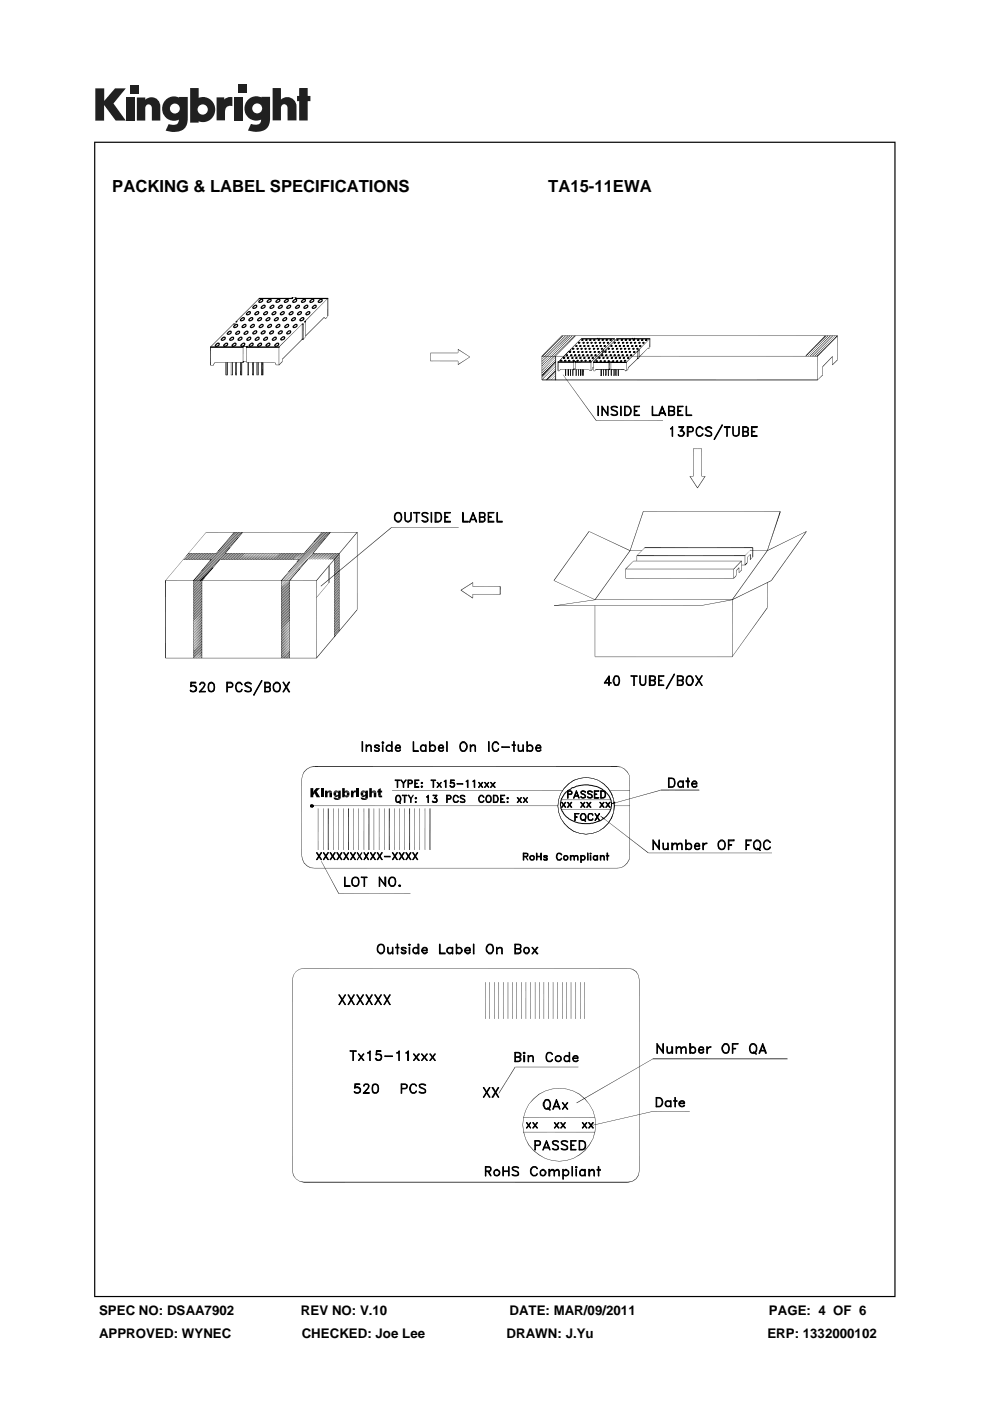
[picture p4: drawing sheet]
<svg xmlns="http://www.w3.org/2000/svg" width="210mm" height="297mm" viewBox="0 0 210 297" stroke-linecap="round" stroke-linejoin="round" font-family="sans-serif">
<defs><g id="words">
<g font-size="3.5">
<text x="23.8" y="40.6">PACKING &amp; LABEL SPECIFICATIONS</text>
<text x="116.3" y="40.6">TA15-11EWA</text>
</g>
<g font-size="2.8">
<text x="21" y="278.7">SPEC NO: DSAA7902</text>
<text x="63.8" y="278.7">REV NO: V.10</text>
<text x="108.1" y="278.7">DATE: MAR/09/2011</text>
<text x="163.1" y="278.7">PAGE: 4 OF 6</text>
<text x="21" y="283.6">APPROVED: WYNEC</text>
<text x="64" y="283.6">CHECKED: Joe Lee</text>
<text x="107.5" y="283.6">DRAWN: J.Yu</text>
<text x="162.8" y="283.6">ERP: 1332000102</text>
</g>
</g></defs>
<g fill="#231f20">
<path d="M20.2 18.7h1.9v2.7l2.3-2.7h2.3l-2.6 3.2 2.6 3.7h-2.2l-2.4-3.3v3.3h-1.9z"/>
<path d="M26.7 20.7h1.8v4.9h-1.8z"/>
<path d="M49.6 20.7h1.8v4.9h-1.8z"/>
<path d="M27.6 18h1.8v1.8h-1.8z"/>
<path d="M50.6 17.9h1.8v1.8h-1.8z"/>
<path d="M29 20.7h1.8v.4a1.9 1.9 0 0 1 2.2-.3 1.9 1.9 0 0 1 1 2v2.8h-1.8v-2.7a.7 .7 0 0 0-.7-.8 .7 .7 0 0 0-.7 .8v2.7h-1.8z"/>
<path d="M45.9 20.6h1.7v.5a2.02 2.02 0 0 1 1.7-.5v1.9h-.2a1.12 1.12 0 0 0-1.4 1.3v1.7h-1.8z"/>
<path d="M57.8 18.7h1.8v2.4a1.98 1.98 0 0 1 2.2-.3 1.98 1.98 0 0 1 1.1 2v2.7h-1.9v-2.6a.7 .7 0 0 0-.7-.8 .7 .7 0 0 0-.7 .8v2.6h-1.8z"/>
<path d="M63.5 18.7h1.8v1.6h.5v1.1h-.5v4.1h-1.8v-4.1h-.5v-1.1h.5z"/>
<path d="M40.3 18.7v7.3h1.8v-.3a2.63 2.63 0 0 0 3.5-2.5 2.63 2.63 0 0 0-3.5-2.5v-2zM41.9 23.2a1.1 1.1 0 0 1 2.2 0 1.1 1.1 0 0 1-2.2 0z"/>
<path d="M35.3 21a2.56 2.56 0 0 0-.6 3.3 2.56 2.56 0 0 0 3.2 1.1 1.09 1.09 0 0 1-1.5 1.1l-.6-.2-.7 1.4a5.3 5.3 0 0 0 3.8-.2 2.69 2.69 0 0 0 .9-2.4v-4.5h-1.8v.1l-.8-.2a2.44 2.44 0 0 0-1.9 .5zM36 23a1.06 1.06 0 0 1 2.1 0 1.06 1.06 0 0 1-2.1 0z"/>
<path d="M52.8 21a2.56 2.56 0 0 0-.6 3.3 2.56 2.56 0 0 0 3.2 1 1.09 1.09 0 0 1-1.5 1.1l-.7-.1-.6 1.4a5.3 5.3 0 0 0 3.7-.3 2.69 2.69 0 0 0 1-2.3v-4.6h-1.8v.2l-.9-.3a2.44 2.44 0 0 0-1.8 .6zM53.5 23a1.06 1.06 0 0 1 2.1 0 1.06 1.06 0 0 1-2.1 0z"/>
</g>
<g fill="#000">
<path d="M44.7 77.4h.5zM44.7 77.5l.5-.1zM49.5 68.7l-4.8 4.9zM45.5 76.8l-.3 .7v-.1zM45.5 76.8l.1 .1-.4 .6zM48 79.5h.1zM49 79.5h.2zM50.2 68.1l-.5 .6zM50.2 68.1l.1 .1-.5 .5zM50 79.5h.2zM51.1 79.5h.2zM51.7 76.7h.6z"/>
<path d="M52.4 79.5h.3zM51.7 73.5l.7-.1v.1zM51.7 73.4h.7l-.7 .1zM53.5 79.5h.3zM54.6 79.5h.1zM55 63.2l-4.8 5-.1-.1zM55 63.2l.1 .1-4.9 4.9zM55.5 79.5h.2zM58.3 76.9l.3 .4-.1 .1zM58.3 76.9l.1-.1 .2 .5zM58.6 77.3h.6zM58.6 77.4l.6-.1z"/>
<path d="M59.8 76.7l-.6 .7-.1-.1zM59.1 73.5l4.9-4.8-4.8 4.9zM59.8 76.7h.1l-.7 .7zM64 68.7l-4.8 4.9zM64 71.9l-4 4.3-.1-.1zM59.9 76.1l-.1 .6zM64 71.9l.1 .1-4.1 4.2zM59.9 76.1v.6zM62 63.1l.8-.1zM62 63h.8zM64.8 71.4l-.5 .6zM64.8 68.1l.1 .1-.6 .5z"/>
<path d="M69.5 63.2l-4.8 5-.1-.1zM69.5 63.2l-4.8 5zM68.7 67.3l-3.8 3.9h-.1zM68.7 67.3h.1l-3.9 3.9zM68.7 67.3l.4 .2-.1 .1zM68.7 67.3h.1l.3 .2zM69.5 67l-.4 .6-.1-.1zM69.5 67l-.4 .6zM91.3 74.8l.1 1.8zM97.1 76.6l.1 .7zM97.1 77.3l2.6-1.7-2.5 1.7zM97.1 74.1l2.6 1.6z"/>
<path d="M97.1 74l.1 .8zM97.2 77.3l2.5-1.7zM97.1 74.1l.1-.1 2.5 1.6zM114.9 77.1l1.7-1.6-1.6 1.7zM117 75.5l-2 2.2-.1-.1zM117.5 75.5l-2.6 2.6zM114.9 78.5l3-2.9-2.9 3zM114.9 79l3-2.8-2.9 2.9zM114.9 79.5l3-2.8-2.9 2.9zM114.9 80l3-2.9-2.9 2.9zM114.9 76.6l1.2-1.1-1.1 1.2zM115.6 75.5l-.7 .7z"/>
<path d="M115.1 75.5l-.1 .2-.1-.1zM116.6 75.5l-1.6 1.7zM117 75.5l.1 .1-2.1 2.1zM117.5 75.5l.1 .1-2.6 2.5zM117.9 75.6l-2.9 3zM117.9 76.2l-2.9 2.9zM117.9 76.7l-2.9 2.9zM116.1 75.5l.1 .1-1.2 1.1zM115.6 75.5l.1 .1-.7 .6zM115.1 75.5v.1l-.1 .1zM119.4 71.2l-4.3 4.4v-.1zM119.4 71.2h.1l-4.4 4.4z"/>
<path d="M119.9 71.2l-4.2 4.4-.1-.1zM119.9 71.2h.1l-4.3 4.4zM120.4 71.2l-4.2 4.4-.1-.1zM120.4 71.2h.1l-4.3 4.4zM120.8 71.2l-4.2 4.4zM120.8 71.2h.1l-4.3 4.4zM121.3 71.2l-4.2 4.4-.1-.1zM121.3 71.2h.1l-4.3 4.4zM121.8 71.2l-4.2 4.4-.1-.1zM121.8 71.2h.1l-4.3 4.4zM118.3 76.7l.1 1.9h-.1zM118.4 78.6h.2z"/>
<path d="M118.4 78.7l.2-.1zM120.6 74.4l-2.2 2.4zM120.6 74.4l.1 .1-2.3 2.3zM118.3 76.7h.1v1.9zM118.8 78.4l-.1 .3zM119.1 71.2l-4.1 4.4-.1-.1zM119.1 71.2h.1l-4.2 4.4zM119.4 79.5l7.1 9.6-.1 .1zM119.4 79.5l7.1 9.6zM119.9 78.4l.1 1.2zM120 79.6l.1-.1zM120 78.4l.1 1.2z"/>
<path d="M120.4 78.4l.1 1.2zM120.5 79.6l.1-.1zM120.5 78.4l.1 1.2h-.1zM120.5 78.4h.1v1.2zM120.7 74.4l.4-.3-.3 .4zM121.1 74.1l-.3 .4zM120.9 79.5h.2zM120.9 79.6l.2-.1zM120.9 78.4l.1 1.2zM121 78.4l.1 1.2zM121.4 79.5h.2zM121.4 79.6l.2-.1z"/>
<path d="M121.4 78.4l.1 1.2zM121.5 78.4l.1 1.2zM121.7 76.7v1.7zM122 76.7l.1 1.7zM121.7 78.4l.3-.2v.2zM121.7 78.2h.3l-.3 .2zM122 71.2l-4.1 4.4zM122 76.7h1.4zM122 76.8l1.4-.1zM122.1 78.4l.1 1.2zM122.1 79.5h.2zM122.1 79.6l.2-.1z"/>
<path d="M122 71.2h.1l-4.2 4.4zM121.7 76.7h.4zM122.2 78.4l.1 1.2zM122.6 79.5h.2zM122.6 79.6l.2-.1zM122.6 78.4l.1 1.2zM122.7 78.4l.1 1.2zM123 78.4l.2 1.2h-.2zM123.1 79.6l.1-.1zM123 78.4h.2v1.2zM123.2 78.4l.1 1.2zM123.3 71.7l-2.3 2.5-.1-.1z"/>
<path d="M123.3 71.7l.1 .1-2.4 2.4zM123.5 78.4l.1 1.2zM123.6 79.6l.1-.1zM123.6 78.4l.2 1.2h-.2zM123.6 78.4h.2v1.2zM124.9 78.4l.2 .2zM125.1 78.5h.3zM125.1 78.6l.3-.1zM125.3 76.7l.1 1.9zM125.3 78.5l.3-.2-.2 .3zM127.7 74.4l-2.3 2.4-.1-.1zM125.6 78.3l.1 .1-.3 .2z"/>
<path d="M127.7 74.4l.1 .1-2.4 2.3zM125.8 77.8l-.1 .2-.1-.1zM125.6 77.9l.1 .4zM125.8 77.8h.1l-.2 .2zM125.8 76.8l.1 1.8zM128.2 74.4l-2.3 2.4-.1-.1zM125.9 78.6h.3zM125.9 78.7l.3-.1zM128.2 74.4l.1 .1-2.4 2.3zM126.2 78.4v.3zM126.7 71.7h.4zM127.4 79.5h.2l-.2 .2z"/>
<path d="M127.4 79.7l.2-.2v.2zM127.4 78.4l.1 1.2zM127.5 78.4l.1 1.2zM127.7 74.5l.1 .5zM127.8 74.5v.4zM127.8 74.4l.2-.3-.2 .4zM128 74.1l.1 .1-.3 .3zM127.9 78.4l.1 1.2zM130.3 71.7l-2.3 2.5-.1-.1zM128 79.5v.2zM128.1 79.5l-.1 .2zM128 78.4l.1 1.2z"/>
<path d="M128 74.2l.1 .4zM130.3 71.7l.1 .1-2.4 2.4zM128.5 74.1l-.1 .4-.1-.1zM128.5 74.1l.1 .1-.2 .3zM128.4 79.5v.2zM128.5 79.5l-.1 .2zM128.4 78.4l.1 1.2zM128.5 78.4l.1 1.2zM128.9 79.5h.2l-.2 .2zM128.9 79.7l.2-.2v.2zM128.9 78.4l.1 1.2zM129 78.4l.1 1.2z"/>
<path d="M129.1 76.8l.2 1.6h-.2zM129.1 76.8h.2v1.6zM129.5 78.4l.2 1.2h-.2zM129.5 76.8l.1 1.6zM129.3 78.4l.2-.1zM129.3 78.3h.2zM129.5 76.7h1.3zM129.5 76.8l1.3-.1zM129.6 79.5v.2zM129.7 79.5l-.1 .2zM129.3 76.7h.3zM129.7 78.4l.1 1.2z"/>
<path d="M129.5 78.4h.2v1.2zM130.1 79.5h.2l-.2 .2zM130.1 79.7l.2-.2v.2zM130.1 78.4l.1 1.2zM130.2 78.4l.1 1.2zM130.3 71.8l.1 .5zM130.6 78.4v1.2zM130.6 79.5v.2zM130.7 79.5l-.1 .2zM130.7 78.4l.1 1.2zM130.8 71.7l-2.3 2.5-.1-.1zM130.8 71.7l.1 .1-2.4 2.4z"/>
<path d="M131.1 79.5h.1l-.1 .2zM131.1 79.7l.1-.2v.2zM131.1 78.4v1.2zM131.1 78.4l.1 1.2zM132.4 78.4l.3 .2zM132.6 78.5h.2l-.2 .2zM132.6 78.7l.2-.2v.2zM135.2 74.4l-2.3 2.4-.1-.1zM132.8 76.8l.1 1.8zM133.2 78.3l-.4 .3zM135.2 74.4l.1 .1-2.4 2.3zM133.2 78.3l.1 .1-.4 .2z"/>
<path d="M133.2 77.9l2-1.9-1.9 2zM133.2 78l.1 .3zM135.2 76l.1 .1-2 1.9zM134.2 71.8l.4-.1v.1zM134.2 71.7h.4l-.4 .1zM135.2 74.5l.1 1.5zM135.3 74.5l.1 1.5zM135.5 75.7l-.1 .4-.1-.1zM135.5 74.1l-.1 .4-.1-.1zM135.5 75.7l.1 .1-.2 .3zM135.5 74.1l.1 .1-.2 .3zM137.8 71.7l-2.3 2.5v-.1z"/>
<path d="M135.5 74.2l.1 1.5zM137.8 71.7l-2.3 2.5zM137.4 73.8l-1.8 1.9-.1-.1zM137.4 73.8l-1.8 1.9zM137.4 73.8l.3 .1h-.1zM137.4 73.8l.1-.1 .2 .2zM137.8 73.6l-.1 .3h-.1zM137.8 73.6l-.1 .3zM137.7 71.8l.2 1.8h-.2zM137.7 71.8h.2v1.8zM175.1 71.2l-4 4.2-.1-.1zM175.1 71.2h.1l-4.1 4.2z"/>
<path d="M175.6 71.2l-4.3 4.4zM175.6 71.2h.1l-4.4 4.4zM176.1 71.2l-4.3 4.4v-.1zM176.1 71.2h.1l-4.4 4.4zM176.6 71.2l-4.2 4.4-.1-.1zM176.6 71.2h.1l-4.3 4.4zM177.1 71.2l-4.2 4.4-.1-.1zM177.1 71.2l-4.2 4.4zM177.5 71.2l-4.2 4.4-.1-.1zM177.5 71.2h.1l-4.3 4.4zM174.5 79.5l-1.1 1.1zM174.5 77.7l.1 1.8z"/>
<path d="M174.5 79.5h.1l-1.1 1.1zM175 71.2l-4.1 4.4-.1-.1zM175 71.2h.1l-4.2 4.4zM176.5 75.6l.1 1.7zM176.5 75.6l-1.9 2.2-.1-.1zM176.5 75.6h.1l-2 2.2zM177.6 76.2l-1 1.2-.1-.1zM177.6 71.2l-4.1 4.4-.1-.1zM177.6 76.2l.1 .1-1.1 1.1zM177.6 71.2h.1l-4.2 4.4zM114.9 80.5l3-2.9-2.9 3zM117.9 77.6l-2.9 3z"/>
<path d="M117.9 77.1l-2.9 2.9zM117.9 78.1l-2.5 2.5zM115.8 80.6l2.1-2zM117.9 78.6l-2 2zM117.9 79l-1.6 1.6zM117.9 79l-1.5 1.6zM117.9 79.5l-1.1 1.1zM117.9 79.5l-1 1.1zM117.9 80l-.6 .6zM147.1 95.2l1.7-.1zM147.1 95.1h1.7zM40.3 117.3l-1.1 1.4-.1-.1z"/>
<path d="M40.3 117.3l.1 .1-1.2 1.3zM40.7 117.3l-1.2 1.4-.1-.1zM40 117.3l-.6 .7zM40 117.3l.1 .1-.7 .6zM40.7 117.3l.1 .1-1.3 1.3zM41 117.3l-1.2 1.4-.1-.1zM41 117.3l.1 .1-1.3 1.3zM41.4 117.3l-1.2 1.4-.1-.1zM41.4 117.3v.1l-1.2 1.3zM41.7 117.3l-1.2 1.4-.1-.1zM41.7 117.3l.1 .1-1.3 1.3zM42 117.3l-1.2 1.4v-.1z"/>
<path d="M42 117.3l.1 .1-1.3 1.3zM42.4 117.3l-1.2 1.4-.1-.1zM42.4 117.3l.1 .1-1.3 1.3zM42.7 117.3l-1.2 1.4-.1-.1zM42.7 117.3l.1 .1-1.3 1.3zM43 117.3l-1.1 1.4-.1-.1zM43 117.3l.1 .1-1.2 1.3zM43.4 117.3l-1.2 1.4-.1-.1zM43.4 117.3l.1 .1-1.3 1.3zM43.7 117.3l-1.2 1.4v-.1zM43.7 117.3l.1 .1-1.3 1.3zM44.1 117.3l-1.2 1.4-.1-.1z"/>
<path d="M44.1 117.3v.1l-1.2 1.3zM44.4 117.3l-1.2 1.4-.1-.1zM44.4 117.3l.1 .1-1.3 1.3zM44.7 117.3l-1.1 1.4-.1-.1zM44.7 117.3l.1 .1-1.2 1.3zM43.7 112.8l-8.6 10.3zM45.1 117.3l-1.2 1.4-.1-.1zM45.1 117.3l.1 .1-1.3 1.3zM45.4 117.3l-1.2 1.4-.1-.1zM45.4 117.3l.1 .1-1.3 1.3zM50.6 112.8l-6 6.2-.1-.1zM45.8 117.3l-1.2 1.4-.1-.1z"/>
<path d="M50.6 112.8l.1 .1-6.1 6.1zM45.8 117.3v.1l-1.2 1.3zM44.7 118.6l-3.6 4.5h-.1zM44.7 118.6l.1 .1-3.7 4.4zM50.2 112.8l-3.9 4.1v-.1zM50.2 112.8l.1 .1-4 4zM46.6 118.6l-3.7 4.5h-.1zM46.6 118.6l.1 .1-3.8 4.4zM48.1 117.3l-1.2 1.4v-.1zM48.1 117.3l.1 .1-1.3 1.3zM48.5 117.3l-1.2 1.4-.1-.1zM48.5 117.3v.1l-1.2 1.3z"/>
<path d="M48.8 117.3l-1.2 1.4-.1-.1zM48.8 117.3l.1 .1-1.3 1.3zM49.1 117.3l-1.1 1.4-.1-.1zM49.1 117.3l.1 .1-1.2 1.3zM49.9 112.8l.1 .1-1.9 1.8zM49.5 117.3l-1.2 1.4-.1-.1zM49.5 117.3l.1 .1-1.3 1.3zM49.8 117.3l-1.2 1.4-.1-.1zM49.8 117.3l.1 .1-1.3 1.3zM50.2 117.3l-1.2 1.4-.1-.1zM50.2 117.3v.1l-1.2 1.3zM50.5 117.3l-1.2 1.4-.1-.1z"/>
<path d="M50.5 117.3l.1 .1-1.3 1.3zM50.8 117.3l-1.2 1.4v-.1zM49.6 112.8l-3.7 4.6-.1-.1zM50.8 117.3l.1 .1-1.3 1.3zM49.6 112.8l.1 .1-3.8 4.5zM51.2 117.3l-1.2 1.4-.1-.1zM51.2 117.3l.1 .1-1.3 1.3zM51.5 117.3l-1.2 1.4-.1-.1zM51.5 117.3l.1 .1-1.3 1.3zM51.8 117.3l-1.1 1.4-.1-.1zM51.8 117.3l.1 .1-1.2 1.3zM50.9 118.6l1.4-1.3-1.3 1.4z"/>
<path d="M52.3 117.3l-1.3 1.4zM51.3 118.6l1.3-1.3-1.3 1.4zM52.6 117.3l-1.3 1.4zM51.4 112.8l-3.6 4.6-.1-.1zM51.4 112.8l.1 .1-3.7 4.5zM51.6 118.6l1.3-1.3-1.2 1.4zM52.9 117.3l-1.2 1.4zM51.9 118.6l1.4-1.3-1.3 1.4zM53.3 117.3l-1.3 1.4zM52.3 118.6l1.3-1.3-1.2 1.4zM53.6 117.3l-1.2 1.4zM52.6 118.6l1.4-1.3-1.3 1.4z"/>
<path d="M54 117.3l-1.3 1.4zM52.9 118.6l1.4-1.3-1.3 1.4zM54.3 117.3l-1.3 1.4zM53.3 118.6l1.3-1.3-1.2 1.4zM54.6 117.3l-1.2 1.4zM53.6 118.6l1.4-1.3-1.3 1.4zM55 117.3l-1.3 1.4zM54 118.6l1.3-1.3-1.3 1.4zM55.3 117.3l-1.3 1.4zM54.3 118.6l1.4-1.3-1.3 1.4zM55.7 117.3l-1.3 1.4zM54.6 118.6l1.4-1.3-1.3 1.4z"/>
<path d="M56 117.3l-1.3 1.4zM55 118.6l1.3-1.3-1.2 1.4zM56.3 117.3l-1.2 1.4zM55.3 118.6l1.4-1.3-1.3 1.4zM56.7 117.3l-1.3 1.4zM55.7 118.6l1.3-1.3-1.3 1.4zM57 117.3l-1.3 1.4zM56 118.6l1.3-1.3-1.2 1.4zM57.3 117.3l-1.2 1.4zM56.3 118.6l1.4-1.3-1.3 1.4zM57.7 117.3l-1.3 1.4zM56.7 118.6l1.3-1.3-1.2 1.4z"/>
<path d="M58 117.3l-1.2 1.4zM57 118.6l1.4-1.3-1.3 1.4zM58.4 117.3l-1.3 1.4zM57.3 118.6l1.4-1.3-1.3 1.4zM58.7 117.3l-1.3 1.4zM57.7 118.6l1.3-1.3-1.2 1.4zM59 117.3l-1.2 1.4zM58 118.6l1.4-1.3-1.3 1.4zM59.4 117.3l.1 .1-1.4 1.3zM58.4 118.6l1.3-1.3-1.3 1.4zM59.7 117.3l.1 .1-1.4 1.3zM58.7 118.6l1.4-1.3-1.3 1.4z"/>
<path d="M60.1 117.3v.1l-1.3 1.3zM59 118.6l1.4-1.3-1.3 1.4zM60.4 117.3l.1 .1-1.4 1.3zM59.4 118.6l1.3-1.3-1.2 1.4zM60.7 117.3l.1 .1-1.3 1.3zM59.7 118.6l1.4-1.3-1.3 1.4zM61.1 117.3l.1 .1-1.4 1.3zM60.1 118.6l1.3-1.3-1.3 1.4zM61.4 117.3l.1 .1-1.4 1.3zM60.4 118.6l1.3-1.3-1.2 1.4zM61.7 117.3l.1 .1-1.3 1.3zM60.7 118.6l1.4-1.3-1.3 1.4z"/>
<path d="M62.1 117.3l.1 .1-1.4 1.3zM61.1 118.6l1.3-1.3-1.2 1.4zM62.4 117.3l.1 .1-1.3 1.3zM61.4 118.6l1.4-1.3-1.3 1.4zM62.8 117.3v.1l-1.3 1.3zM61.7 118.6l1.4-1.3-1.3 1.4zM63.1 117.3l.1 .1-1.4 1.3zM62.1 118.6l1.3-1.3-1.2 1.4zM63.4 117.3l.1 .1-1.3 1.3zM63.8 117.3l-1.3 1.4zM63.8 117.3l.1 .1-1.4 1.3zM64.1 117.3l-1.3 1.4z"/>
<path d="M64.1 117.3l.1 .1-1.4 1.3zM62.9 119.1l6.4-6.3-6.3 6.4zM69.3 112.8l.1 .1-6.4 6.3zM64.5 117.3l-1.3 1.4zM64.5 117.3v.1l-1.3 1.3zM63.4 118.6l-3.7 4.5zM63.4 118.6l-3.7 4.5h-.1zM68.9 112.8l-4.1 4.2zM68.9 112.8l.1 .1-4.2 4.1zM65.2 118.6l-3.7 4.5h-.1zM65.2 118.6l.1 .1-3.8 4.4zM66.8 117.3l-1.2 1.4z"/>
<path d="M66.8 117.3l.1 .1-1.3 1.3zM67.2 117.3l-1.3 1.4zM67.2 117.3l.1 .1-1.4 1.3zM67.5 117.3l-1.3 1.4zM67.5 117.3l.1 .1-1.4 1.3zM67.8 117.3l-1.2 1.4zM67.8 117.3l.1 .1-1.3 1.3zM68.6 112.8l-1.9 2.1-.1-.1zM68.6 112.8l.1 .1-2 2zM68.2 117.3l-1.3 1.4zM68.2 117.3l.1 .1-1.4 1.3zM68.5 117.3l-1.2 1.4z"/>
<path d="M68.5 117.3l.1 .1-1.3 1.3zM68.9 117.3l-1.3 1.4zM68.9 117.3v.1l-1.3 1.3zM69.2 117.3l-1.3 1.4zM69.2 117.3l.1 .1-1.4 1.3zM68.3 112.8l-3.8 4.6v-.1zM69.5 117.3l-1.2 1.4zM69.5 117.3l.1 .1-1.3 1.3zM68.3 112.8l.1 .1-3.9 4.5zM69.9 117.3l-1.3 1.4zM69.9 117.3l.1 .1-1.4 1.3zM70.2 117.3l-1.3 1.4z"/>
<path d="M70.2 117.3l.1 .1-1.4 1.3zM70.6 117.3l-1.3 1.4zM70.6 117.3v.1l-1.3 1.3zM70.9 117.3l-1.2 1.4-.1-.1zM70.9 117.3l.1 .1-1.3 1.3zM71.2 117.3l-1.2 1.4v-.1zM70 112.8l-3.6 4.6-.1-.1zM71.2 117.3l.1 .1-1.3 1.3zM70 112.8l.1 .1-3.7 4.5zM71.6 117.3l-1.2 1.4-.1-.1zM71.6 117.3l.1 .1-1.3 1.3zM71.9 117.3l-1.2 1.4-.1-.1z"/>
<path d="M71.9 117.3l.1 .1-1.3 1.3zM71.9 117.6l-.9 1.1h-.1zM71.9 118.3l-.9 1.1-.1-.1zM71.9 118l-.9 1.1-.1-.1zM71.9 118.7l-.9 1.1-.1-.1zM71.9 117.6l.1 .1-1 1zM71.9 118.3l.1 .1-1 1zM71.9 118l.1 .1-1 1zM71.9 118.7h.1l-1 1.1zM75.7 112.8l-8.5 10.3h-.1zM75.7 112.8l.1 .1-8.6 10.2zM68 124.2l15-12.4-14.9 12.5z"/>
<path d="M68.1 124.3l14.9-12.5 .1 .1zM124.9 112.6l-7.4 10.5h-.1zM124.9 112.6l.1 .1-7.5 10.4zM136.4 108.4l-2.7 8.4-.1-.1zM125 112.7l8.7 4-.1 .1zM133.6 116.7l-7.4 10.5v-.1zM136.4 108.4l.1 .1-2.8 8.3zM125 112.6l8.7 4.1zM133.6 116.7l.1 .1-7.5 10.4zM134.4 118.9l-1.6 1.8zM134.4 118.9l-1.6 1.8-.1-.1zM135 117.8l.1 1.1z"/>
<path d="M136.7 116.1l-1.7 1.7zM136.7 116.1l-1.6 1.7zM146.3 101l1.7 2.4-.1 .1zM146.3 101h.1l1.6 2.4zM146.3 101h.8zM148.8 101h.8zM149.5 101l-1.5 2.5-.1-.1zM149.5 101h.1l-1.6 2.5zM157.2 118.9l-1.5 1.8-.1-.1zM157.3 119.8h.8zM157.2 118.9l.1 .1-1.6 1.7zM158 117.8l.1 2z"/>
<path d="M158.5 119.2l-.1 .1zM158.4 119.3l-.3 .5h-.1zM158.6 119.2l-.1 .2-.1-.1zM158.5 118.3l.1 .9zM158.4 119.3l.1 .1-.4 .4zM158.6 118.1l-.1 .2zM159.1 117.6l.1 1.1h-.1zM159.2 117.5l-.6 .6zM159.1 117.6h.1v1.1zM159.6 116.1l.1 2h-.1zM159.7 118.1l-.5 .6zM159.7 116.1l-1.7 1.7z"/>
<path d="M159.6 116.1h.1v2zM162.7 116.7l8.3-4.1-8.2 4.2zM165.4 108.4l-2.6 8.4-.1-.1zM162.7 116.7l-7.4 10.5v-.1zM162.8 116.8l8.2-4.2zM165.4 108.4l.2 .1-2.8 8.3zM162.7 116.7l.1 .1-7.5 10.4zM171 112.6l-7.4 10.5zM171 112.6l.1 .1-7.5 10.4zM42.8 134.2l-1.8 1.8zM42.8 134.8l-1.8 1.9zM42.8 134.5l-1.8 1.9z"/>
<path d="M42.8 135.5l-1.8 1.9zM42.8 135.2l-1.8 1.8zM42.8 137.5l-1.7 2-.1-.1zM42.8 136.5l-1.7 2-.1-.1zM42.8 137.2l-1.7 1.9h-.1zM42.8 136.9l-1.7 1.9-.1-.1zM42.8 136.2l-1.7 1.9-.1-.1zM42.8 135.8l-1.8 1.9zM51.3 112.8l-10.2 10.3h-.1zM42.8 125.7l-1.7 1.8h-.1zM42.8 125.3l-1.7 1.9-.1-.1zM42.8 125l-1.7 1.9-.1-.1z"/>
<path d="M42.8 124.3l-1.7 1.9-.1-.1zM42.8 124.7l-1.7 1.8-.1-.1zM42.8 130.1l-1.8 1.8zM42.8 129.7l-1.7 1.9-.1-.1zM42.8 129.4l-1.7 1.9-.1-.1zM42.8 129.1l-1.7 1.8-.1-.1zM42.8 130.4l-1.8 1.9zM42.8 133.8l-1.8 1.9zM42.8 133.5l-1.8 1.8zM42.8 133.1l-1.8 1.9zM42.8 132.8l-1.8 1.9zM42.8 132.5l-1.8 1.8z"/>
<path d="M42.8 132.1l-1.8 1.9zM42.8 130.8l-1.8 1.8zM42.8 131.8l-1.8 1.8zM42.8 131.4l-1.8 1.9zM42.8 131.1l-1.8 1.9zM42.8 126l-1.7 1.9-.1-.1zM42.8 128.7l-1.7 1.9-.1-.1zM42.8 128.4l-1.7 1.9-.1-.1zM42.8 128.1l-1.7 1.8-.1-.1zM42.8 126.7l-1.7 1.9-.1-.1zM42.8 126.4l-1.7 1.8-.1-.1zM42.8 127.7l-1.7 1.9-.1-.1z"/>
<path d="M42.8 127.4l-1.7 1.8h-.1zM42.8 127l-1.7 1.9-.1-.1zM41.7 123.1l-.6 .7-.1-.1zM41.4 123.1l-.3 .4-.1-.1zM42.8 124l-1.7 1.9-.1-.1zM42.7 123.1l-1.6 1.7h-.1zM42.8 123.7l-1.7 1.8-.1-.1zM42.8 123.3l-1.7 1.9-.1-.1zM42.4 123.1l-1.3 1.4-.1-.1zM42 123.1l-.9 1.1-.1-.1zM42.8 134.2h.1l-1.8 1.8zM42.8 134.8l.1 .1-1.8 1.8z"/>
<path d="M42.8 134.5l.1 .1-1.8 1.8zM42.8 135.5l.1 .1-1.8 1.8zM42.8 135.2l.1 .1-1.8 1.7zM42.8 137.5l.1 .1-1.8 1.9zM42.8 136.5l.1 .1-1.8 1.9zM42.8 137.2l.1 .1-1.8 1.8zM42.8 136.9h.1l-1.8 1.9zM42.8 136.2l.1 .1-1.8 1.8zM42.8 135.8l.1 .1-1.8 1.8zM51.3 112.8v.1l-10.2 10.2zM42.8 125.7l.1 .1-1.8 1.7zM42.8 125.3l.1 .1-1.8 1.8z"/>
<path d="M42.8 125l.1 .1-1.8 1.8zM42.8 124.3l.1 .1-1.8 1.8zM42.8 124.7l.1 .1-1.8 1.7zM42.8 130.1l.1 .1-1.8 1.7zM42.8 129.7l.1 .1-1.8 1.8zM42.8 129.4l.1 .1-1.8 1.8zM42.8 129.1l.1 .1-1.8 1.7zM42.8 130.4l.1 .1-1.8 1.8zM42.8 133.8l.1 .1-1.8 1.8zM42.8 133.5l.1 .1-1.8 1.7zM42.8 133.1l.1 .1-1.8 1.8zM42.8 132.8l.1 .1-1.8 1.8z"/>
<path d="M42.8 132.5h.1l-1.8 1.8zM42.8 132.1l.1 .1-1.8 1.8zM42.8 130.8h.1l-1.8 1.8zM42.8 131.8l.1 .1-1.8 1.7zM42.8 131.4l.1 .1-1.8 1.8zM42.8 131.1l.1 .1-1.8 1.8zM42.8 126l.1 .1-1.8 1.8zM42.8 128.7l.1 .1-1.8 1.8zM42.8 128.4l.1 .1-1.8 1.8zM42.8 128.1h.1l-1.8 1.8zM42.8 126.7l.1 .1-1.8 1.8zM42.8 126.4h.1l-1.8 1.8z"/>
<path d="M42.8 127.7l.1 .1-1.8 1.8zM42.8 127.4l.1 .1-1.8 1.7zM42.8 127l.1 .1-1.8 1.8zM41.7 123.1h.1l-.7 .7zM41.4 123.1l-.3 .4zM42.8 124l.1 .1-1.8 1.8zM42.7 123.1h.1l-1.7 1.7zM42.8 123.7h.1l-1.8 1.8zM42.8 123.3l.1 .1-1.8 1.8zM42.4 123.1h.1l-1.4 1.4zM42 123.1h.1l-1 1.1zM42.8 137.9l-1.5 1.7z"/>
<path d="M42.8 137.9l.1 .1-1.6 1.6zM50.5 113.9l-9.1 9.2zM50.5 113.9l.1 .1-9.2 9.1zM42.8 138.2l-1.2 1.4zM42.8 138.2l.1 .1-1.3 1.3zM48.7 116l-6.9 7.1h-.1zM48.7 116l.1 .1-7 7zM42.8 138.6l-.9 1zM42.8 138.6h.1l-1 1zM47.8 117.3l-5.7 5.8h-.1zM47.8 117.3l.1 .1-5.8 5.7zM42.8 138.9l-.5 .7z"/>
<path d="M42.8 138.9l.1 .1-.6 .6zM42.4 123.1l2.8-2.8-2.7 2.8zM45.2 120.3l-2.7 2.8zM42.8 139.2l-.2 .4zM42.8 139.2l.1 .1-.3 .3zM50.9 112.8l-8.1 8.3-.1-.1zM43.3 122.5l-.5 .6h-.1zM50.9 112.8l.1 .1-8.2 8.2zM43.3 122.5l.1 .1-.6 .5zM61.4 134.2l-1.7 1.9-.1-.1zM61.4 133.9l-1.7 1.9-.1-.1zM61.4 135.6l-1.7 1.9-.1-.1z"/>
<path d="M61.4 135.3l-1.7 1.8-.1-.1zM61.4 134.9l-1.7 1.9-.1-.1zM61.4 134.6l-1.7 1.8h-.1zM61.4 137.6l-1.7 1.9-.1-.1zM61.4 136.6l-1.7 1.9-.1-.1zM61.4 136.3l-1.7 1.8-.1-.1zM61.4 137.3l-1.7 1.8h-.1zM61.4 136.9l-1.7 1.9-.1-.1zM61.4 135.9l-1.7 1.9-.1-.1zM61.4 124.3l-1.7 2-.1-.1zM61.4 125.7l-1.7 1.9-.1-.1zM61.4 125.3l-1.7 2-.1-.1z"/>
<path d="M61.4 125l-1.7 2-.1-.1zM61.4 124.7l-1.7 1.9-.1-.1zM61.4 130.1l-1.7 1.9-.1-.1zM61.4 129.4l-1.7 2-.1-.1zM61.4 129.1l-1.7 1.9-.1-.1zM61.4 129.7l-1.7 2-.1-.1zM61.4 130.4l-1.7 2-.1-.1zM61.4 133.6l-1.7 1.8-.1-.1zM61.4 133.2l-1.7 1.9-.1-.1zM61.4 132.9l-1.7 1.8h-.1zM61.4 132.5l-1.7 1.9-.1-.1zM61.4 132.2l-1.7 1.9-.1-.1z"/>
<path d="M61.4 130.8l-1.7 1.9-.1-.1zM61.4 131.4l-1.7 2-.1-.1zM61.4 131.1l-1.7 1.9h-.1zM61.4 131.9l-1.7 1.8-.1-.1zM61.4 126l-1.7 2-.1-.1zM61.4 128.7l-1.7 2-.1-.1zM61.4 128.4l-1.7 1.9h-.1zM61.4 128.1l-1.7 1.9-.1-.1zM61.4 126.7l-1.7 1.9h-.1zM61.4 126.4l-1.7 1.9-.1-.1zM61.4 127.7l-1.7 2-.1-.1zM61.4 127.4l-1.7 1.9-.1-.1z"/>
<path d="M61.4 127l-1.7 2-.1-.1zM61.4 124l-1.7 1.9h-.1zM60.4 123.1l-.8 .7zM61.4 123.7l-1.7 1.9-.1-.1zM61.4 123.3l-1.7 2-.1-.1zM61.4 123.1l-1.7 1.8-.1-.1zM61.1 123.1l-1.4 1.5-.1-.1zM60.7 123.1l-1.1 1.1zM60.1 123.1l-.5 .4zM61.4 134.2l-1.7 1.9zM61.4 133.9l-1.7 1.9zM61.4 135.6l-1.7 1.9z"/>
<path d="M61.4 135.3l-1.7 1.8zM61.4 134.9l-1.7 1.9zM61.4 134.6l-1.7 1.8zM61.4 137.6l-1.7 1.9zM61.4 136.6l-1.7 1.9zM61.4 136.3l-1.7 1.8zM61.4 137.3l-1.7 1.8zM61.4 136.9l-1.7 1.9zM61.4 135.9l-1.7 1.9zM70 112.8l-10.3 10.3zM70 112.8v.1l-10.3 10.2zM61.4 124.3l.1 .1-1.8 1.9z"/>
<path d="M61.4 125.7l.1 .1-1.8 1.8zM61.4 125.3l.1 .1-1.8 1.9zM61.4 125l.1 .1-1.8 1.9zM61.4 124.7l.1 .1-1.8 1.8zM61.4 130.1l.1 .1-1.8 1.8zM61.4 129.4l.1 .1-1.8 1.9zM61.4 129.1l.1 .1-1.8 1.8zM61.4 129.7l.1 .1-1.8 1.9zM61.4 130.4l.1 .1-1.8 1.9zM61.4 133.6l-1.7 1.8zM61.4 133.2l-1.7 1.9zM61.4 132.9l-1.7 1.8z"/>
<path d="M61.4 132.5l-1.7 1.9zM61.4 132.2l-1.7 1.9zM61.4 130.8h.1l-1.8 1.9zM61.4 131.4l.1 .1-1.8 1.9zM61.4 131.1l.1 .1-1.8 1.8zM61.4 131.9l-1.7 1.8zM61.4 126l.1 .1-1.8 1.9zM61.4 128.7l.1 .1-1.8 1.9zM61.4 128.4l.1 .1-1.8 1.8zM61.4 128.1h.1l-1.8 1.9zM61.4 126.7l.1 .1-1.8 1.8zM61.4 126.4h.1l-1.8 1.9z"/>
<path d="M61.4 127.7l.1 .1-1.8 1.9zM61.4 127.4l.1 .1-1.8 1.8zM61.4 127l.1 .1-1.8 1.9zM61.4 124l.1 .1-1.8 1.8zM60.4 123.1l-.7 .7zM61.4 123.7h.1l-1.8 1.9zM61.4 123.3l.1 .1-1.8 1.9zM61.4 123.1l-1.7 1.8zM61.1 123.1l-1.4 1.5zM60.7 123.1l-1 1.1zM60.1 123.1l-.4 .4zM61.4 138l-1.4 1.6-.1-.1z"/>
<path d="M61.4 138h.1l-1.5 1.6zM68.9 114.1l-8.8 9zM68.9 114.1l.1 .1-8.9 8.9zM61.4 138.3l-1.1 1.3-.1-.1zM61.4 138.3l.1 .1-1.2 1.2zM67.2 116.3l-6.8 6.8zM61.4 138.6l-.8 1v-.1zM61.4 138.6l.1 .1-.9 .9zM66.5 117.3l-5.8 5.8zM66.5 117.3l.1 .1-5.9 5.7zM61.4 139l-.4 .6-.1-.1zM61.4 139l.1 .1-.5 .5z"/>
<path d="M63.6 120.5l-2.5 2.6zM63.6 120.5l.1 .1-2.6 2.5zM61.2 121.2l8.4-8.4-8.4 8.5zM61.4 139.3l-.1 .3-.1-.1zM69.6 112.8l.1 .1-8.5 8.4zM61.4 139.3l.1 .1-.2 .2zM61.8 122.6l-.4 .5zM69.8 123.5l-2.6 3.2zM69.8 123.5l-2.7 3.2zM71.9 125.8l-.9 1.1-.1-.1zM71.9 125.1l-.9 1.1-.1-.1zM71.9 125.4l-.9 1.1-.1-.1z"/>
<path d="M71.9 130.2l-.9 1.1-.1-.1zM71.9 130.5l-.9 1.1-.1-.1zM71.9 129.8l-.9 1.1-.1-.1zM71.9 130.8l-.9 1.1h-.1zM71.9 132.5l-.9 1.1h-.1zM71.9 132.2l-.9 1.1-.1-.1zM71.9 133.6l-.9 1.1-.1-.1zM71.9 133.2l-.9 1.1-.1-.1zM71.9 132.9l-.9 1.1-.1-.1zM71.1 134.7l-.1 .3-.1-.1zM71.9 131.5l-.9 1.1-.1-.1zM71.9 131.2l-.9 1.1-.1-.1z"/>
<path d="M71.9 131.9l-.9 1.1-.1-.1zM71.9 126.4l-.9 1.1h-.1zM71.9 126.1l-.9 1.1-.1-.1zM71.9 126.8l-.9 1.1-.1-.1zM71.9 129.5l-.9 1.1-.1-.1zM71.9 129.2l-.9 1.1-.1-.1zM71.9 128.8l-.9 1.1-.1-.1zM71.9 128.5l-.9 1.1-.1-.1zM71.9 128.1l-.9 1.1h-.1zM71.9 127.5l-.9 1.1-.1-.1zM71.9 127.1l-.9 1.1-.1-.1zM71.9 127.8l-.9 1.1-.1-.1z"/>
<path d="M71.9 120l-.9 1.1-.1-.1zM71.9 120.3l-.9 1.1h-.1zM71.9 120.7l-.9 1.1-.1-.1zM71.9 121.7l-.9 1.1-.1-.1zM71.9 122.4l-.9 1.1-.1-.1zM71.9 122l-.9 1.1h-.1zM71.9 122.7l-.9 1.1-.1-.1zM71.9 121.4l-.9 1.1-.1-.1zM71.9 121l-.9 1.1-.1-.1zM71.9 124.8l-.9 1.1-.1-.1zM71.9 124.4l-.9 1.1-.1-.1zM71.9 124.1l-.9 1.1-.1-.1z"/>
<path d="M71.9 123.7l-.9 1.1h-.1zM71.9 123.4l-.9 1.1-.1-.1zM71.9 123.1l-.9 1.1-.1-.1zM71.9 119.7l-.9 1.1-.1-.1zM71.9 119.3l-.9 1.1-.1-.1zM71.9 119l-.9 1.1-.1-.1zM71.9 125.8l.1 .1-1 1zM71.9 125.1l.1 .1-1 1zM71.9 125.4l.1 .1-1 1zM71.9 130.2l.1 .1-1 1zM71.9 130.5l.1 .1-1 1zM71.9 129.8l.1 .1-1 1z"/>
<path d="M71.9 130.8l.1 .1-1 1zM71.9 132.5l.1 .1-1 1zM71.9 132.2l.1 .1-1 1zM71.9 133.6h.1l-1 1.1zM71.9 133.2l.1 .1-1 1zM71.9 132.9l.1 .1-1 1zM71.1 134.7h.1l-.2 .3zM71.9 131.5l.1 .1-1 1zM71.9 131.2l.1 .1-1 1zM71.9 131.9h.1l-1 1.1zM71.9 126.4l.1 .1-1 1zM71.9 126.1l.1 .1-1 1z"/>
<path d="M71.9 126.8l.1 .1-1 1zM71.9 129.5l.1 .1-1 1zM71.9 129.2h.1l-1 1.1zM71.9 128.8l.1 .1-1 1zM71.9 128.5l.1 .1-1 1zM71.9 128.1l.1 .1-1 1zM71.9 127.5h.1l-1 1.1zM71.9 127.1l.1 .1-1 1zM71.9 127.8l.1 .1-1 1zM71.9 120l.1 .1-1 1zM71.9 120.3l.1 .1-1 1zM71.9 120.7l.1 .1-1 1z"/>
<path d="M71.9 121.7l.1 .1-1 1zM71.9 122.4l.1 .1-1 1zM71.9 122l.1 .1-1 1zM71.9 122.7l.1 .1-1 1zM71.9 121.4h.1l-1 1.1zM71.9 121l.1 .1-1 1zM71.9 124.8h.1l-1 1.1zM71.9 124.4l.1 .1-1 1zM71.9 124.1l.1 .1-1 1zM71.9 123.7l.1 .1-1 1zM71.9 123.4l.1 .1-1 1zM71.9 123.1h.1l-1 1.1z"/>
<path d="M71.9 119.7l.1 .1-1 1zM71.9 119.3l.1 .1-1 1zM71.9 119l.1 .1-1 1zM75.7 129.2l-8.5 10.4-.1-.1zM75.7 129.2l.1 .1-8.6 10.3zM97.7 125.2l2.6 1.6v.1zM100.3 126v.8zM97.7 125.1l2.6-1.6-2.5 1.7zM100.3 123.5v.8zM97.8 125.1l2.5 1.7-2.6-1.6zM97.8 125.2l2.5-1.7v.1zM106 124.3l.2 1.7h-.2z"/>
<path d="M106 124.3h.2v1.7zM117.5 123.1l8.7 4zM117.5 123.1l8.7 4.1zM117.5 128.5l8.7-1.4zM117.5 128.4l8.7-1.3zM148.5 128.4l6.8-1.3zM148.5 128.5l6.8-1.3zM155.3 127.1l8.3-4-8.3 4.1zM155.3 127.2l8.3-4.1zM156.1 122l-.1 .1zM156 122.1l-.3 .5h-.1zM156.2 122l-.1 .2-.1-.1z"/>
<path d="M156.1 121.1l.1 .9zM156 122.1l.1 .1-.4 .4zM156.2 120.9h.1l-.2 .2zM156.1 121.1l.2-.2zM156.7 120.3l.1 1.1zM156.7 120.3l-.4 .6h-.1zM156.7 120.3l.1 .1-.5 .5zM157.2 120.9l-.5 .5zM157.2 120.9h.1l-.5 .5zM162.7 128.8l-7.4 10.4zM162.7 128.8l.1 .1-7.5 10.3zM64.1 164.4l-.2 .8z"/>
<path d="M64.2 164.4l-.3 .8zM64.5 163.6v.1l-.4 .7zM64.5 163.7l-.4 .7zM65 163l.1 .1-.6 .5zM64.5 163.6l.6-.5-.6 .6zM65 163l.8-.4 .1 .1zM65.9 170.6l.1 .5zM65 163l.9-.3-.8 .4zM66.3 170.6l.1 .5zM65.9 170.7l.5-.1zM65.9 170.6h.5zM65.9 171.2l.5-.1z"/>
<path d="M65.9 171.1h.5zM65.8 167.1h.6v.7l.4 .4-.4 .4v.4h-.6zM65.8 162.6l.9-.2v.2zM65.8 162.6h.9zM67.1 167.1h.8l-.7 .7 .7 1.2h-.7l-.8-1.2zM68.1 167.6h.5v1.4h-.5zM68.1 167.1h.5v.4h-.5zM68.9 167.6h.5v.3l1 .1-.8 .1-.1 .9h-.6zM69.5 167.8a.54 .54 0 0 1 .9 .1zM69.7 168h.7v1h-.5v-.9zM70.8 168h.7a.32 .32 0 0 0-.2 .3 .32 .32 0 0 0 .2 .3h-.7zM70.8 169.1l1.4 .2a.84 .84 0 0 1-1.4-.2z"/>
<path d="M70.9 168.7l.8 .1a.55 .55 0 0 1-.8-.1zM70.9 167.8a.58 .58 0 0 1 .9 0zM70.8 167.8h1v-.2h.5l-.1 1.7h-.7l.2-.1v-.4l-.8-.1-.1-.1h.7l.2-.3-.2-.3h-.7zM72.6 167.1h.5v.7h.9l.1 .2h-.7a.35 .35 0 0 0-.3 .3 .35 .35 0 0 0 .3 .4h.7l-.1 .1h-.9v.2h-.5zM73.1 167.8l.4-.2 .5 .2zM73.1 168.8h.9l-.1 .1a.55 .55 0 0 1-.8-.1zM73.4 168h.7v.3v.4h-.7a.36 .36 0 0 0 .2-.4 .36 .36 0 0 0-.2-.3zM74.4 167.6h.5v.3l.3 .1-.2 .1v.9h-.6zM75.1 167.7h.4l-.1 .4-.5-.2zM75.6 167.6h.6v1.4h-.6zM75.6 167.1h.6v.4h-.6zM76.5 168h.7a.32 .32 0 0 0-.2 .3 .32 .32 0 0 0 .3 .3h-.7z"/>
<path d="M76.5 169.1l1.5 .2a.84 .84 0 0 1-1.5-.2zM76.6 168.7l.9 .1a.55 .55 0 0 1-.9-.1zM76.6 167.8a.58 .58 0 0 1 .9 0zM76.6 167.8h.9v-.2h.5v1.7h-.7l.2-.1v-.4l-.9-.1v-.1h.7l.2-.3-.3-.3h-.7zM78.3 167.1h.6v.7l.9 .1-.9 .2v.9h-.6zM78.9 167.8a.55 .55 0 0 1 .9 0zM79.1 168h.7v1h-.5l-.1-.9zM80.2 167.4l.6-.3v.5h.3v.4h-.3l.1 .7h-.7v-.7h-.2v-.4h.2zM80.2 168.7h.8v.3a.56 .56 0 0 1-.8-.3zM118.3 170.9l.1 1.3zM118.4 170.9l.1 1.3zM118.4 172.2l.5 1.2z"/>
<path d="M118.4 169.5l-.1 1.4zM118.5 172.2l.5 1.2zM118.5 169.5l-.2 1.4zM118.9 173.4l.7 1.2zM118.9 168.3l-.5 1.2zM119 173.4l.7 1.1-.1 .1zM119 168.3l-.6 1.2zM119.7 174.5l.9 1.1-1-1zM119.6 167.1l.1 .1-.8 1.1zM119.7 174.5l.9 1v.1zM119.7 167.2l-.8 1.1zM120.6 175.6v-.1l1.1 .8z"/>
<path d="M120.6 166.2l-1 .9zM120.6 175.5l1.1 .7v.1zM119.6 167.1l1-.9-.9 1zM121.7 176.3v-.1l1.3 .5zM120.6 166.2l1.1-.8v.1zM121.7 176.2l1.3 .5zM120.6 166.2l1.1-.7-1.1 .7zM123 176.7l1.3 .2zM121.7 165.4l1.3-.4zM121.7 165.4l1.3-.3zM124.3 176.8l1.3-.1zM123 165l1.3-.2z"/>
<path d="M123 165l1.3-.1zM125.6 176.7l1.3-.4zM125.6 176.7l1.3-.5zM124.3 164.8l1.3 .3zM126.9 176.2l1.2-.6zM126.9 176.2l1.1-.7 .1 .1zM125.6 165l1.3 .5zM127.3 172.9l10.3 7.9zM127.3 173l10.3 7.8-.1 .1zM128.9 174.5l.1 .1-1 .9zM126.9 165.4l1.1 .8zM127.3 173l1 .5-.2 .3z"/>
<path d="M128 175.5l1-.9-.9 1zM126.9 165.4l1.2 .8h-.1zM129.6 173.4h.2l-.9 1.1zM128 166.2h.1l.8 1zM129.8 173.4l-.8 1.2-.1-.1zM128.1 166.2l.9 .9-.1 .1zM130.1 172.2l-.5 1.2zM128.9 167.2l.1-.1 .6 1.2zM129.7 170.4l10.3-2.9zM129.7 170.5l10.4-2.9zM130.2 172.2l-.4 1.2h-.2zM129 167.1l.8 1.2h-.2z"/>
<path d="M130.2 170.9h.2l-.3 1.3zM129.6 168.3h.2l.3 1.2zM130.4 170.9l-.3 1.3zM130.1 169.5l.1 1.4zM129.8 168.3l.4 1.2zM130.2 169.5l.2 1.4h-.2zM129.5 170.6l.9-.6 .2 .3zM130.9 162.4l.8 .3zM130.9 162.4l.8 .3-.8-.1zM131.7 162.6l.7 .5zM131.7 162.6l.8 .4-.1 .1zM132.4 163.1l.1-.1 .5 .7z"/>
<path d="M132.5 163l.6 .6-.1 .1zM133.1 163.6l.3 .8-.4-.7zM133.4 164.4l.1 .8zM133.1 163.6l.4 .8zM133.5 164.4l.1 .8zM63.9 181.4l.2 .8zM64 181.4l.1 .8zM64.1 182.2h.1l.3 .8zM64.2 182.2l.3 .8zM64.5 183v-.1l.5 .7zM64.5 182.9l.6 .6-.1 .1zM65 183.6l.1-.1 .7 .5z"/>
<path d="M65.1 183.5l.8 .4-.1 .1zM65.8 184l.9 .1zM65.9 183.9l.8 .2zM68.1 182.6l3.8 6.8-.1 .1zM68.1 182.6l3.8 6.8zM130.9 184h.8zM130.9 184l.8-.1zM131.7 183.9l.8-.3zM131.7 183.9l.7-.4 .1 .1zM133 182.9l.1 .1-.7 .5zM132.4 183.5l.7-.5-.6 .6zM133.4 182.2h.1l-.5 .7z"/>
<path d="M133.5 182.2l-.4 .8-.1-.1zM133.5 181.4l-.1 .8zM133.6 181.4l-.1 .8zM62.2 206.8l-.2 .9zM62.3 206.8l-.3 .9zM62.8 205.9l-.6 .9zM62.8 206l-.6 .8zM62.8 205.9l.7-.5zM62.8 205.9l.7-.4zM63.5 205.4l1-.1zM63.5 205.4h1zM133.2 205.3l.9 .2z"/>
<path d="M133.2 205.3l1 .1zM134.2 205.4l.7 .6-.8-.5zM134.2 205.4l.8 .5-.1 .1zM134.9 206l.1-.1 .4 .9zM135 205.9l.5 .9zM135.4 206.8l.1 .9zM135.5 206.8l.1 .9zM109.2 226.2l-3.4 5.7v-.1zM109.2 226.2l.1 .1-3.5 5.6zM110.8 238.5l.2 1.5zM110.9 238.5l.1 1.5zM111.1 239.9l.3 1.5z"/>
<path d="M111 236.9l-.2 1.6zM111.1 239.9l.4 1.5zM111.1 236.9l-.3 1.6zM111.4 235.5l-.4 1.4zM111.5 235.5l-.5 1.4zM112.1 234.1l-.7 1.4zM112.2 234.1l-.8 1.4zM113.1 233h.1l-1.1 1.1zM113.2 233l-1.1 1.1zM113.1 233l1.2-1.1 .1 .1zM113.1 233l1.3-1-1.2 1zM114.3 231.9l1.4-.6z"/>
<path d="M114.3 231.9l1.4-.5-1.3 .6zM115.7 231.3l1.4-.5zM115.7 231.3l1.4-.4zM117.1 230.8l1.5-.1zM117.1 230.8h1.5zM118.6 230.7l1.5 .2zM120.1 230.8l1.5 .6zM122.3 233.8l16.1-9.3-16.1 9.4zM122.3 233.9l16.1-9.4zM121.6 231.3l1.2 .7zM121.6 231.3l1.3 .6-.1 .1zM122.9 231.9l1.1 1.1-1.1-1z"/>
<path d="M122.9 231.9l1.2 1.1h-.1zM124 233h.1l.9 1.1zM124.1 233l1 1.1zM125.6 238.5l12.9-2.9zM125.6 238.6l12.9-3zM125 234.1l.7 1.4zM125.1 234.1l.7 1.4zM126.3 238.5l-.1 1.4zM125.7 235.5l.5 1.4zM126.4 238.5l-.2 1.5zM125.8 235.5l.4 1.4zM126.2 236.9l.1 1.6z"/>
<path d="M126.2 236.9l.2 1.6zM62 248.3l.2 .9zM62.1 248.3l.1 .9zM62.3 249.1l.5 .9-.6-.8zM62.3 249.1l.5 .9zM62.8 249.9l.7 .6zM63.5 250.4l1 .3zM63.5 250.4l1 .2v.1zM111.4 241.4l.7 1.4zM111.5 241.4l.7 1.3-.1 .1zM112.1 242.8l.1-.1 .9 1.3zM112.2 242.7l1 1.2-.1 .1z"/>
<path d="M113.1 244l.1-.1 1.1 1zM113.2 243.9l1.2 .9-.1 .1zM114.3 244.9l.1-.1 1.3 .9zM114.4 244.8l1.3 .9zM115.7 245.6l1.4 .5zM117.1 246l1.5 .3zM118.6 246.2l1.5-.1zM118.6 246.2l1.5-.2zM120.1 246l1.5-.3zM120.1 246l1.5-.4zM121.6 245.6l1.3-.7zM121.6 245.6l1.2-.8 .1 .1z"/>
<path d="M122.8 244.8l1.2-.9 .1 .1zM122.8 244.8l1.3-.8-1.2 .9zM125 242.7l.1 .1-1.1 1.1zM125.1 242.8l-1 1.2-.1-.1zM125.7 241.4l-.7 1.3zM125.8 241.4l-.7 1.4-.1-.1zM126.2 239.9l-.5 1.5zM126.2 240l-.5 1.4zM133.2 250.6l1-.1-1 .2zM133.2 250.6l1-.1zM134.1 250.4l.8-.5 .1 .1zM134.1 250.4l.9-.4-.8 .5z"/>
<path d="M135.4 249.1l.1 .1-.6 .7zM135.5 249.2l-.5 .8-.1-.1zM135.5 248.3l-.1 .8zM135.6 248.3l-.1 .9z"/>
<path d="M20 30v245h169.9v-245zM20.2 30.3h169.5v244.5h-169.5z"/>
</g>
<g fill="none" stroke="#000" stroke-width=".25">
<path d="M44.7 73.6h6.8zM45.9 72.9l.3-.1h.2l.1 .1a.61 .61 0 0 1-.8 .5zM47.2 71.7l.2-.2h.3l.1 .2a.61 .61 0 0 1-.9 .4zM47.7 72.9l.3-.1h.2l.1 .1a.61 .61 0 0 1-.9 .5zM48.5 70.4l.2-.2h.3l.1 .2a.61 .61 0 0 1-.9 .4zM49 71.7l.2-.2h.3l.1 .2a.61 .61 0 0 1-.9 .4zM49.5 72.9l.2-.1h.3l.1 .1a.61 .61 0 0 1-.9 .5zM49.6 68.7h.1zM49.8 69l.3-.2h.2l.1 .2a.61 .61 0 0 1-.8 .4zM50.1 68.2h.1zM50.2 70.4l.3-.2h.2l.1 .2a.61 .61 0 0 1-.8 .4zM50.7 71.7l.3-.2h.3v.2a.61 .61 0 0 1-.8 .4z"/>
<path d="M51.3 67.5l.2-.2h.3v.2a.61 .61 0 0 1-.8 .4zM51.3 72.9l.3-.1h.2l.1 .1a.61 .61 0 0 1-.8 .5zM51.5 76.8l.2-.1zM51.5 73.6l.2-.2zM51.6 69l.2-.2h.3l.1 .2a.61 .61 0 0 1-.9 .4zM52 70.4l.3-.2h.2l.1 .2a.61 .61 0 0 1-.8 .4zM52.3 73.6h6.9zM52.3 73.6l.1-.2zM52.5 66.2l.3-.1h.2l.1 .1a.61 .61 0 0 1-.8 .5zM52.6 71.7l.3-.2h.2l.1 .2a.61 .61 0 0 1-.8 .4zM53 67.5l.3-.2h.2l.1 .2a.61 .61 0 0 1-.8 .4zM53.1 72.9l.3-.1h.2l.1 .1a.61 .61 0 0 1-.8 .5z"/>
<path d="M53.4 69l.2-.2h.3l.1 .2a.61 .61 0 0 1-.9 .4zM53.9 64.9l.2-.2h.3l.1 .2a.61 .61 0 0 1-.9 .4zM53.9 70.3l.2-.2h.3l.1 .2a.61 .61 0 0 1-.9 .4zM54.3 66.2l.3-.1h.2l.1 .1a.61 .61 0 0 1-.9 .5zM54.4 71.7l.2-.2h.3l.1 .2a.61 .61 0 0 1-.9 .4zM54.9 72.9l.2-.1h.3l.1 .1a.61 .61 0 0 1-.9 .5zM54.9 67.5l.2-.2h.3l.1 .2a.61 .61 0 0 1-.9 .4zM55 63.3h6.9zM55.1 63.6l.3-.1h.3v.1a.61 .61 0 0 1-.8 .4zM55.2 69l.3-.2h.2l.1 .2a.61 .61 0 0 1-.8 .4zM55.7 64.9l.2-.2h.3v.2a.61 .61 0 0 1-.8 .4zM55.7 70.3l.2-.2h.3v.2a.61 .61 0 0 1-.8 .4z"/>
<path d="M56.2 71.7l.2-.2h.3l.1 .2a.61 .61 0 0 1-.9 .4zM56.2 66.2l.2-.1h.3l.1 .1a.61 .61 0 0 1-.9 .5zM56.7 72.9l.2-.1h.3l.1 .1a.61 .61 0 0 1-.9 .5zM56.7 67.5l.2-.2h.3l.1 .2a.61 .61 0 0 1-.9 .4zM56.9 63.6l.3-.1h.2l.1 .1a.61 .61 0 0 1-.8 .4zM57 69l.3-.2h.2l.1 .2a.61 .61 0 0 1-.8 .4zM57.4 70.3l.3-.2h.2l.1 .2a.61 .61 0 0 1-.8 .4zM57.5 64.9l.3-.2h.2l.1 .2a.61 .61 0 0 1-.8 .4zM57.9 66.2l.3-.1h.2l.1 .1a.61 .61 0 0 1-.8 .5zM58 71.7l.3-.2h.2l.1 .2a.61 .61 0 0 1-.8 .4zM58.4 67.5l.3-.2h.3v.2a.61 .61 0 0 1-.8 .4zM58.5 72.9l.3-.1h.2l.1 .1a.61 .61 0 0 1-.8 .5z"/>
<path d="M58.8 63.6l.2-.1h.3l.1 .1a.61 .61 0 0 1-.9 .4zM58.8 69l.2-.2h.3l.1 .2a.61 .61 0 0 1-.9 .4zM59.3 64.9l.2-.2h.3l.1 .2a.61 .61 0 0 1-.9 .4zM59.3 70.3l.2-.2h.3l.1 .2a.61 .61 0 0 1-.9 .4zM59.7 66.2l.3-.1h.2l.1 .1a.61 .61 0 0 1-.8 .5zM59.8 71.6l.3-.2h.2l.1 .2a.61 .61 0 0 1-.9 .4zM60.2 67.5l.3-.2h.2l.1 .2a.61 .61 0 0 1-.8 .4zM60.6 63.6l.2-.1h.3l.1 .1a.61 .61 0 0 1-.9 .4zM60.6 69l.3-.2h.3v.2a.61 .61 0 0 1-.8 .4zM61.1 70.3l.2-.2h.3l.1 .2a.61 .61 0 0 1-.9 .4zM61.1 64.9l.2-.2h.3l.1 .2a.61 .61 0 0 1-.9 .4zM61.6 66.2l.2-.1h.3l.1 .1a.61 .61 0 0 1-.9 .5z"/>
<path d="M62 63.1l-.1 .2zM62.1 67.5l.2-.2h.3l.1 .2a.61 .61 0 0 1-.9 .4zM62.3 63.6l.3-.1h.2l.1 .1a.61 .61 0 0 1-.8 .4zM62.4 69l.3-.2h.2l.1 .2a.61 .61 0 0 1-.8 .4zM62.7 63.3h6.8zM62.8 63.1l-.1 .2zM62.9 64.9l.3-.2h.2l.1 .2a.61 .61 0 0 1-.8 .4zM63.4 66.2l.2-.1h.3v.1a.61 .61 0 0 1-.8 .5zM63.9 67.5l.2-.2h.3l.1 .2a.61 .61 0 0 1-.9 .4zM64.1 71.9h.2zM64.1 68.7h.2zM64.2 63.6l.3-.1h.2l.1 .1a.61 .61 0 0 1-.9 .4z"/>
<path d="M64.6 68.2h.2zM64.7 64.9l.3-.2h.2l.1 .2a.61 .61 0 0 1-.8 .4zM65.1 66.2l.3-.1h.2l.1 .1a.61 .61 0 0 1-.8 .5zM66 63.6l.2-.1h.3l.1 .1a.61 .61 0 0 1-.9 .4zM66.5 64.9l.2-.2h.3l.1 .2a.61 .61 0 0 1-.9 .4zM67.8 63.6l.2-.1h.3v.1a.61 .61 0 0 1-.8 .4zM118.4 76.7h3.3zM119 76.4l.2 .1-.3 .1zM119.6 75.8l.2 .1-.3 .1zM119.8 76.4l.3 .1-.4 .1zM120.1 75.2l.3 .1-.3 .1zM120.4 75.8l.3 .1-.4 .1z"/>
<path d="M120.7 76.4l.2 .1-.3 .1zM120.7 74.5h.1M120.8 74.5l.3 .1-.4 .1zM121 74.2h.1M121.1 75.2l.2 .1-.3 .1zM121.3 75.8l.3 .1-.4 .1zM121.5 73.9l.3 .1h-.4zM121.6 76.4l.2 .1-.3 .1zM121.7 78.4v-.1zM121.7 76.7h.1M121.7 74.5l.2 .1-.3 .1zM121.9 75.2l.3 .1-.4 .1z"/>
<path d="M122 76.7h.1zM122 76.7h3.4zM122.2 73.3l.2 .1h-.3zM122.2 75.8l.2 .1-.3 .1zM122.4 76.4l.3 .1-.4 .1zM122.4 73.9l.3 .1h-.4zM122.6 74.5l.3 .1-.4 .1zM122.8 75.2l.2 .1-.3 .1zM122.8 72.6l.2 .1-.3 .1zM123 73.3l.3 .1h-.4zM123 75.8l.3 .1-.4 .1zM123.3 76.4l.2 .1-.3 .1z"/>
<path d="M123.3 73.9l.2 .1h-.3zM123.4 71.8h3.3zM123.4 74.5l.3 .1-.3 .1zM123.4 72l.3 .1-.3 .1zM123.6 75.2l.3 .1-.4 .1zM123.7 72.6l.3 .1-.4 .1zM123.9 75.8l.2 .1-.3 .1zM123.9 73.3l.2 .1h-.3zM124.1 76.4l.3 .1-.4 .1zM124.1 73.9l.3 .1h-.4zM124.3 74.5l.2 .1-.3 .1zM124.3 72l.2 .1-.3 .1z"/>
<path d="M124.5 72.6l.3 .1-.3 .1zM124.5 75.2l.3 .1-.3 .1zM124.7 73.3l.3 .1h-.4zM124.8 75.8l.3 .1-.4 .1zM125 73.9l.2 .1h-.3zM125.1 76.4l.2 .1-.3 .1zM125.1 72l.3 .1-.3 .1zM125.1 74.5l.3 .1-.3 .1zM125.4 75.2l.2 .1-.3 .1zM125.4 72.6l.2 .1-.3 .1zM125.6 75.8l.3 .1-.3 .1zM125.6 73.3l.3 .1h-.3z"/>
<path d="M125.9 76.8h3.3zM125.9 73.9l.3 .1h-.4zM126 72l.2 .1-.3 .1zM126.1 74.5l.2 .1-.3 .1zM126.2 75.2l.3 .1-.3 .1zM126.2 72.6l.3 .1-.3 .1zM126.5 76.5l.2 .1-.3 .1zM126.5 73.3l.2 .1h-.3zM126.7 71.8v-.1zM126.7 73.9l.3 .1h-.3zM126.9 74.5l.3 .1-.4 .1zM126.9 72l.3 .1-.4 .1z"/>
<path d="M127 71.8h3.3zM127 71.8l.1-.1zM127.1 75.8l.2 .1-.3 .1zM127.2 72.6l.2 .1-.3 .1zM127.3 76.5l.3 .1-.3 .1zM127.3 73.3l.3 .1h-.3zM127.6 73.9l.2 .1h-.3zM127.7 74.5h.1M127.7 75.2l.2 .1-.3 .1zM127.8 72l.2 .1-.3 .1zM127.9 74.2h.1M127.9 75.8l.3 .1-.4 .1z"/>
<path d="M128 72.6l.3 .1-.4 .1zM128.2 76.5l.2 .1-.3 .1zM128.2 73.3l.2 .1h-.3zM128.3 74.5h.1M128.4 74.5l.2 .1-.3 .1zM128.5 74.2h.1M128.5 75.2l.3 .1-.4 .1zM128.6 72l.3 .1-.4 .1zM128.8 75.8l.2 .1-.3 .1zM128.9 72.6l.2 .1-.3 .1zM129 76.5l.3 .1-.4 .1zM129 73.9h.3l-.4 .1z"/>
<path d="M129.2 78.4l.1-.1zM129.2 76.8l.1-.1zM129.2 74.5l.3 .1-.4 .1zM129.5 75.2l.2 .1-.3 .1zM129.5 72l.2 .1-.3 .1zM129.5 76.8l.1-.1zM129.5 76.8h3.3zM129.6 73.3l.3 .1h-.4zM129.7 75.8l.3 .1-.4 .1zM129.9 73.9h.2l-.3 .1zM130 76.5l.2 .1-.3 .1zM130 74.5l.3 .1-.3 .1z"/>
<path d="M130.3 75.2l.3 .1-.4 .1zM130.3 72.6l.3 .1-.4 .1zM130.6 75.8l.2 .1-.3 .1zM130.6 73.3l.2 .1h-.3zM130.8 71.8h3.4zM130.8 76.5l.3 .1-.4 .1zM130.8 73.9h.3l-.4 .1zM130.9 72l.2 .1-.3 .1zM131 74.5l.2 .1-.3 .1zM131.1 75.2l.3 .1-.3 .1zM131.1 72.6l.3 .1-.3 .1zM131.4 75.8l.3 .1-.4 .1z"/>
<path d="M131.4 73.3l.3 .1h-.4zM131.7 76.5l.2 .1-.3 .1zM131.7 73.9l.2 .1h-.3zM131.8 74.5l.3 .1-.4 .1zM131.8 72l.3 .1-.4 .1zM132 75.2l.2 .1-.3 .1zM132.1 72.6l.2 .1-.3 .1zM132.2 75.8l.3 .1-.3 .1zM132.2 73.3l.3 .1h-.3zM132.5 76.4l.3 .1-.4 .1zM132.5 73.9l.3 .1h-.4zM132.7 74.5l.2 .1-.3 .1z"/>
<path d="M132.7 72l.2 .1-.3 .1zM132.9 75.2l.3 .1-.4 .1zM132.9 72.6l.3 .1-.4 .1zM133.1 73.3l.2 .1h-.3zM133.2 75.8l.2 .1-.3 .1zM133.3 73.9l.3 .1h-.3zM133.5 74.5l.3 .1-.4 .1zM133.5 72l.3 .1-.4 .1zM133.8 75.2l.2 .1-.3 .1zM133.8 72.6l.2 .1-.3 .1zM134 73.3l.3 .1h-.4zM134.2 71.8h.1"/>
<path d="M134.3 73.9l.2 .1h-.3zM134.4 72l.2 .1-.3 .1zM134.4 74.5l.3 .1-.3 .1zM134.5 71.8h3.3zM134.5 71.8l.1-.1zM134.6 72.6l.3 .1-.4 .1zM134.9 73.3l.2 .1h-.3zM135.1 73.9l.3 .1h-.4zM135.2 76h.1M135.2 74.5h.1M135.3 72l.2 .1-.3 .1zM135.5 74.2h.1"/>
<path d="M135.5 72.6l.3 .1-.3 .1zM135.7 73.3l.3 .1h-.4zM136.1 72l.3 .1-.3 .1zM136.4 72.6l.2 .1-.3 .1zM137 72l.2 .1-.3 .1zM126.8 86.1l.1 2zM127.7 86.1l1.2 1.7v-1.7v2l-1.1-1.7-.1 1.7zM129.6 86.4a.99 .99 0 0 1 1.4 0l-.5-.2-.7 .1-.1 .3 .3 .3a.87 .87 0 0 1 1 .9 .99 .99 0 0 1-1.4 0h.2a.94 .94 0 0 0 1.1 0v-.3a1.05 1.05 0 0 0-1.1-.6zM131.7 86.1v2zM132.5 86.1h.7a1.03 1.03 0 0 1 .7 1 1.03 1.03 0 0 1-.7 1h-.7zM132.6 86.2l.8 .1a.99 .99 0 0 1-.2 1.7h-.6zM134.5 86.1h1.1l-1 .1v1.8l1 .1h-1.1z"/>
<path d="M134.6 87.1h.5l-.5 .1M138.3 86.1l.1 1.9 1 .1h-1.1zM139.9 87.7h1.1M140 87.5h1M140.5 86.1l.7 2-.7-1.7-.6 1.7h-.2zM141.9 87.1l1-.1v-.7l-1-.1v1.8l1-.1v-.7h-1M142.6 87.1l.3 .1 .2 .2-.1 .5-.4 .2h-.8v-2h.8l.4 .2v.7l-.4 .2M142.7 90.5l-.1 2v-1.8l-.4 .2zM143.8 86.1h1.1l-1.1 .1v1.8l1.1 .1h-1.1zM143.8 87.1h.6l-.6 .1M143.9 92.2l.3 .2M144.4 91.2h.2a.67 .67 0 0 1 .4 1.1 .67 .67 0 0 1-1.2-.1h.1a.67 .67 0 0 0 1 .1l.1-.3"/>
<path d="M144.7 91.4l.2 .2a.6 .6 0 0 1-.2 .8M144.9 90.6h-.9v-.1h1l-.6 .9M144.9 90.5l-.6 .9 .6 .1 .1 .2M145.5 86.1l.1 1.9 1.1 .1h-1.2zM146 91.5h.7a.47 .47 0 0 0 .3-.4 .47 .47 0 0 0-.3-.5h-.7v1.9h-.2v-2h.9a.63 .63 0 0 1 .2 1l-.9 .1M148 90.6a.66 .66 0 0 1 1.1 .4h-.1a.68 .68 0 0 0-.7-.4 .68 .68 0 0 0-.6 .6 .89 .89 0 0 0 .7 1.2l.3-.1 .4-.3a.74 .74 0 0 1-.8 .5 .74 .74 0 0 1-.7-.8v-.5zM149.6 90.8l.5-.3h.4l.4 .3-.4-.2-.7 .2v.3l1.1 .6v.5a.94 .94 0 0 1-1.3 0l.5 .2 .7-.1 .1-.4-.2-.3a1.24 1.24 0 0 1-1.1-.8zM153.1 90.1l-1.6 3.1zM153.7 90.5h1.1v.1h-1.1zM154.2 90.6v1.9v-1.9M155.4 90.5l.2 1.7 .4 .2 .5-.2 .2-.3v-1.4l.1 1.4a.68 .68 0 0 1-.7 .6 .68 .68 0 0 1-.7-.6zM157.6 91.5h.7a.43 .43 0 0 0 .4-.4 .43 .43 0 0 0-.4-.5h-.7v1.8l1-.1v-.7h-1"/>
<path d="M158.3 91.5l.4 .3-.1 .5-.3 .2h-.8v-2h.8l.4 .4a.49 .49 0 0 1-.4 .7M159.4 90.5h1.2v.1h-1.1v1.8l1.1 .1h-1.2zM159.5 91.5h.6l-.6 .1M83.8 108.9a.81 .81 0 0 1 1.1-.1 .81 .81 0 0 1 .3 .9 .78 .78 0 0 1-.6 1 .78 .78 0 0 1-.9-.8zM84.1 108.8a.68 .68 0 0 1 1 .6l-.1 .8a.68 .68 0 0 1-.7 .3 .68 .68 0 0 1-.5-.6v-.5zM85.9 108.7l.1 1.4 .1 .3 .4 .1 .4-.1 .2-.3 .1-1.4v1.4l-.1 .3-.5 .3a.74 .74 0 0 1-.7-.6zM87.7 108.7h1.3zM88.3 108.7v2l.1-2M89.7 108.7a.9 .9 0 0 1 1.1 .2l-.4-.2-.7 .1v.5a1 1 0 0 1 1 1.2l-.8 .2-.4-.3 .4 .1 .8-.1-.2-.6-.9-.5-.1-.4zM91.5 108.7v2zM92.3 108.7h.7a1.08 1.08 0 0 1 .7 1 1.08 1.08 0 0 1-.7 1h-.7zM92.5 108.7h.5a.92 .92 0 0 1 .6 1.2 .92 .92 0 0 1-1.1 .6z"/>
<path d="M94.3 108.7h1.2h-1.1v1.8h1.1v.2h-1.2zM94.4 109.6h.6l-.6 .1M98.1 108.7l.1 1.8h1.1v.2h-1.2zM99.7 110.2h1.2M99.8 110.1h1M100.3 108.7l.8 2-.8-1.8-.7 1.8zM101.8 109.6l.9-.1v-.7l-.9-.1v1.8l.9-.1a.48 .48 0 0 0-.2-.7h-.7M102.5 109.6a.56 .56 0 0 1 .4 .5 .56 .56 0 0 1-.4 .6h-.8v-2h.8l.3 .1 .1 .5-.4 .4M103.6 108.7h1.1h-1.1v1.8h1.1v.2h-1.1zM103.6 109.6h.6l-.6 .1M105.4 108.7l.1 1.8h1v.2h-1.1zM40.4 146.4l.4 .2"/>
<path d="M41.2 145.4a.71 .71 0 0 1 .3 1l-.3 .2M41.6 145.8a.75 .75 0 0 0-1.2-.2l.1-1h1v.2h-.9l-.1 .6a.73 .73 0 0 1 1.1 .1 .73 .73 0 0 1-.2 1.1 .73 .73 0 0 1-1.1-.3h.1a.73 .73 0 0 0 1 .2l.2-.3M42.4 146.6l1.2 .1h-1.3l.8-1 .3-.5-.3-.4h-.4l-.2 .4-.1-.1 .3-.5h.4l.4 .6-.3 .5-.8 1M44.4 146.5h.8M44.4 144.9h.8M44.4 144.8l.3-.2a.92 .92 0 0 1 .8 1.2l-.1 .5a.68 .68 0 0 1-1.2 0 1.83 1.83 0 0 1 .2-1.5zM44.6 144.8a1.32 1.32 0 0 0 0 1.8M45.1 144.8a1.32 1.32 0 0 1 0 1.8M48.2 145.7h.8a.43 .43 0 0 0 .3-.5 .43 .43 0 0 0-.3-.4h-.8l-.1 1.9v-2.1h.9l.4 .5a.49 .49 0 0 1-.4 .6h-.8M50.5 144.6h.4l.4 .6-.4-.4h-.4a1.08 1.08 0 0 0 0 1.8h.4l.4-.4-.2 .4-.6 .1a1.23 1.23 0 0 1 0-2.1zM52.1 144.8a.83 .83 0 0 1 1.2 .2l-.5-.2-.8 .2 .1 .3 .7 .4a.54 .54 0 0 1 .5 .3 .54 .54 0 0 1-.2 .6 1.08 1.08 0 0 1-1.2-.2h.2a.94 .94 0 0 0 1.1 0v-.3a.84 .84 0 0 0-.8-.5l-.4-.3-.1-.2zM55.5 144.3l-1.7 3.1z"/>
<path d="M56.2 145.7h.7a.43 .43 0 0 0 .4-.5 .43 .43 0 0 0-.4-.4h-.7v1.8l1-.1v-.7l-1-.1M56.9 145.7l.4 .3v.5l-.4 .2h-.7v-2.1h.7l.4 .5a.49 .49 0 0 1-.4 .6M58.1 145a.73 .73 0 0 1 .9-.3 .73 .73 0 0 1 .5 .7l-.2 1a.78 .78 0 0 1-1.2 0 1.39 1.39 0 0 1 0-1.4zM58.4 144.9a.68 .68 0 0 1 1 .5 .96 .96 0 0 1-.6 1.2h-.2a.99 .99 0 0 1-.2-1.7zM60.1 144.6l1.3 2.1h-.2zM61.2 144.6h.2l-1.3 2.1zM76.8 157.3l.1 2zM77.7 157.9v1.4zM78 158h.7l.1 1.3-.2-1.1-.4-.2-.5 .4zM79.5 158.4a1.03 1.03 0 0 1 1 .6 .6 .6 0 0 1-1.1 0l.2 .2M79.5 159.1h.9M79.5 158.2l.4-.2 .5 .2"/>
<path d="M79.6 158v.4M80.3 158.7v.5M80.3 158l.2 .3-.1-.3a.65 .65 0 0 0-1 .3l.1 .1 .9 .4M81.1 157.3l.3 .2h-.4zM81.1 157.4h.1M81.1 157.9l.1 1.4zM81.1 157.4l.1 .1zM82.1 158.1l.3-.1h.4l.3 .3-.4-.3a.6 .6 0 0 0-.7 .6 .6 .6 0 0 0 .7 .6l.4-.2-.8 .3a.7 .7 0 0 1-.2-1.2zM83.1 157.3l.1 2zM83.9 158.5h1l-.3-.5a.59 .59 0 0 0-.7 .7 .59 .59 0 0 0 .9 .4l.1-.1a.64 .64 0 0 1-.8 .1 .64 .64 0 0 1-.2-.9 .64 .64 0 0 1 .9-.2l.1 .6h-1M87.6 157.3l.1 1.9 1 .1h-1.1zM89.3 158.1l.4-.2 .4 .1 .2 .3-.4-.3a.6 .6 0 0 0-.7 .6 .6 .6 0 0 0 .7 .6l.4-.2-.7 .3a.76 .76 0 0 1-.3-1.2z"/>
<path d="M90.3 157.9l.1 1.4zM91.1 157.3l.1 2zM91.2 158.3l.3-.3 .4-.1a.73 .73 0 0 1 .5 .7 .73 .73 0 0 1-.5 .7l-.7-.3a.78 .78 0 0 0 1 0l.1-.5a.6 .6 0 0 0-.7-.5zM93.1 158.5h.9l-.3-.5a.59 .59 0 0 0-.6 .7 .59 .59 0 0 0 .8 .4l.1-.1h.1a.64 .64 0 0 1-.9 .1 .64 .64 0 0 1-.1-.9 .64 .64 0 0 1 .8-.2l.2 .6h-1M94.8 157.3v2zM97.7 157.6l.4-.3a1.02 1.02 0 0 1 1 1 1.02 1.02 0 0 1-1 1 1.24 1.24 0 0 1-.4-1.7zM97.9 157.5h.7a1.08 1.08 0 0 1 0 1.6 .68 .68 0 0 1-1-.6v-.5zM99.7 157.9l.1 1.4zM100.1 158h.7v1.3l-.1-1.1-.4-.2-.5 .4zM103.6 157.3l.1 2zM104.9 157.3h.4l.5 .5-.5-.4h-.4a1.08 1.08 0 0 0 0 1.8h.4l.5-.4-.3 .4-.6 .1a1.23 1.23 0 0 1 0-2zM106.4 158.4l1.6 .1z"/>
<path d="M108.6 157.9l.7 .1zM109 157.3l.1 2zM109.9 157.9l.2 1.2a.64 .64 0 0 0 .8-.1 .65 .65 0 0 1-.9 .2zM110.9 157.9l.1 1.4zM111.8 157.3v2zM111.8 158.3l.3-.3 .5-.1a.73 .73 0 0 1 .4 .7 .73 .73 0 0 1-.4 .7l-.8-.3a.78 .78 0 0 0 1.1 0v-.5a.6 .6 0 0 0-.6-.5zM113.7 158.5h.9l-.2-.5a.59 .59 0 0 0-.7 .7 .59 .59 0 0 0 .9 .4v-.1h.1a.64 .64 0 0 1-.8 .1 .64 .64 0 0 1-.2-.9 .64 .64 0 0 1 .9-.2l.1 .6h-1M128.3 144.7l1.3 .1h-1.4l1-1.5v2l-.1-1.8-.8 1.3M130.4 143.5h.7M130.4 145.1l.2 .1 .5-.1M130.4 143.4a.64 .64 0 0 1 .9 .3 1.83 1.83 0 0 1-.2 1.5l-.5 .1a1.25 1.25 0 0 1-.2-1.9zM130.5 143.4a1.79 1.79 0 0 0 0 1.8"/>
<path d="M131.1 143.4a1.79 1.79 0 0 1 0 1.8M133.9 143.3l1.2 .1zM134.4 143.4v1.9l.1-1.9M135.7 143.3l.1 1.4a.55 .55 0 0 0 .5 .6 .55 .55 0 0 0 .6-.6v-1.4l.1 1.4a.64 .64 0 0 1-.7 .6 .64 .64 0 0 1-.6-.6zM137.9 144.2l.9-.1v-.6l-.9-.1v1.8l.9-.1v-.6l-.9-.2M138.5 144.2l.3 .1 .2 .3-.2 .6-1.1 .1v-2h.8l.4 .2 .1 .5-.2 .2-.3 .1M139.7 143.3h1.1l-1 .1v1.8l1 .1h-1.1zM139.8 144.2h.6l-.6 .1M143 143l-1.7 3zM143.8 144.2l1-.1v-.6l-1-.1v1.8h.6l.4-.1v-.6l-.4-.2h-.6M144.4 144.2l.4 .1a.69 .69 0 0 1 0 .9l-1.1 .1v-2h.7l.5 .2v.5l-.1 .2-.4 .1M145.9 143.5l.5-.1a1.21 1.21 0 0 1 .3 1.6l-.3 .2-.6-.2-.2-.8z"/>
<path d="M145.9 143.4a.91 .91 0 0 1 1 .3 .91 .91 0 0 1 0 1.1l-.4 .5a1.07 1.07 0 0 1-1-.6 1.07 1.07 0 0 1 .2-1.2zM147.6 143.3l1.3 2zM148.8 143.3l-1.2 2zM83.8 165.4l1 .1zM84.2 168.7h.6a.99 .99 0 0 1 0 1.3l-.5 .1a.88 .88 0 0 1-.3-1.2zM84.2 168.8h.6a1.16 1.16 0 0 1 0 1.2h-.6l-.2-.2v-.8zM84.3 165.5v1.4v-1.4M84.5 170l.4 .3zM85.4 168.6l.9 .1zM85.5 166.1l.6-.7-.5 .7v.8l-.1-.8-.5-.7 .6 .7M85.8 168.7v1.4l.1-1.4M86.6 168.6l.5 .8v.7v-.7z"/>
<path d="M86.6 166.1h.7l.1-.5-.2-.1h-.6l-.1 1.4v-1.5h.7l.3 .2-.1 .5-.8 .1M87.6 168.6l-.5 .8zM88 165.4h.8l-.7 .1v1.3l.7 .1h-.8zM88.1 166.1h.4l-.4 .1M88.2 169.1l.1 .1-.1 .2-.1-.1zM88.2 169.2h.1M88.2 170h.1l-.1 .1zM88.2 170h.1M88.2 169.2v.1zM89.3 166.7h.2v.2zM89.4 165.9l.1 .2h-.2zM89.4 166h.1"/>
<path d="M89.4 166.7h.1M89.4 166l.1 .1zM89.4 166.7l.1 .1zM90.5 168.9l.4-.3v1.5l-.1-1.3zM91.5 165.4l.9 .1zM91.8 170h.2M91.9 165.5v1.4l.1-1.4M92.2 169.2a.5 .5 0 0 1 .5 .7 .5 .5 0 0 1-.8 .1l-.2-.1 .2 .1h.7v-.2M92.4 169.3l.2 .2v.5h-.2M92.6 168.6l-.5 .7 .5 .1v.1M92.6 168.7l-.7-.1h.7l-.4 .7M92.7 165.9l.9 1z"/>
<path d="M93.6 165.9l-.9 1zM94.2 165.6l.4-.2v1.5l-.1-1.3zM94.8 169.4h.5a.35 .35 0 0 0 .3-.4 .35 .35 0 0 0-.3-.3h-.5v1.4v-1.5h.5l.3 .2v.5l-.3 .2h-.5M95.5 166.7l.3 .1M96.1 166l.3 .1v.6l-.3 .1M96.4 166.2a.6 .6 0 0 0-.9-.1l.1-.7h.8l-.7 .1-.1 .5 .3-.1a.48 .48 0 0 1 .5 .6l-.1 .3-.3 .1-.4-.1-.1-.2a.45 .45 0 0 0 .5 .2 .45 .45 0 0 0 .4-.3M96.4 168.7l.3-.1 .5 .4a.52 .52 0 0 0-.6-.3 .52 .52 0 0 0-.4 .5l.2 .8h.6l.2-.2-.6 .3a.84 .84 0 0 1-.2-1.4zM97 166.2h1.1zM97.7 168.7a.6 .6 0 0 1 .9 .2l-.4-.2-.6 .2 .1 .2 .9 .4v.5l-.6 .1-.4-.1h.9l.1-.3-1-.6zM98.9 165.6l.3-.2v1.5v-1.3zM100.3 165.6l.4-.2v1.5l-.1-1.3zM101.5 165.9l.9 1z"/>
<path d="M101.9 168.6h.4l.3 .4-.3-.3a.76 .76 0 0 0-.7 .5 .76 .76 0 0 0 .3 .8h.5l.2-.2a.67 .67 0 0 1-1 .1 .67 .67 0 0 1 .1-1zM102.3 165.9l-.8 1zM102.8 165.9l.8 1zM103.3 168.8a.71 .71 0 0 1 .8 .4 .71 .71 0 0 1-.2 .8h-.6a1.16 1.16 0 0 1 0-1.2zM103.3 168.7a.55 .55 0 0 1 .8 .3v1a.74 .74 0 0 1-1-.3 .74 .74 0 0 1 .2-1zM103.6 165.9l-.8 1zM104.1 165.9l.9 1zM104.7 168.6l.7 .1a.99 .99 0 0 1 0 1.3l-.7 .1zM104.7 168.7h.5a.89 .89 0 0 1 .2 1.3h-.7zM104.9 165.9l-.8 1zM106.2 168.6h.8l-.7 .1v1.3l.7 .1h-.8zM106.3 169.4h.4l-.4 .1"/>
<path d="M107.6 169.1l.2 .1-.1 .2-.2-.1zM107.6 169.2h.1M107.6 170h.2l-.2 .1zM107.6 170h.1M107.6 169.2l.1 .1zM109.7 169.1l.9 1zM110.5 169.1l-.8 1zM111 169.1l.8 1zM111.8 169.1l-.8 1zM119.1 170.1l.9 1.1zM119.9 170.1l-.8 1.1zM120.4 170.1l.8 1.1z"/>
<path d="M120.5 168.4h.7v-.5l-.1-.1h-.6l-.1 1.4v-1.5h.7l.2 .2-.1 .5h-.7M121.2 170.1l-.8 1.1zM121.8 168.8h.9M121.9 172.5h.9h-.8v1.4zM122 173.2h.4l-.4 .1M122.3 167.7l.5 1.5-.5-1.3-.6 1.3zM122.7 172.5h.2M123.2 170.1l.8 1.1zM123.2 167.9a.6 .6 0 0 1 1 0l-.4-.1-.5 .1 .1 .4 .7 .3 .1 .2-.3 .4h-.4l-.3-.3 .6 .2 .3-.2v-.1l-.2-.3-.5-.1zM123.3 172.7l.2-.2a.72 .72 0 0 1 .8 .7 .72 .72 0 0 1-.8 .7 .78 .78 0 0 1-.2-1.2zM123.4 172.6l.2-.1a.77 .77 0 0 1 .6 .6 .77 .77 0 0 1-.2 .8h-.6a.86 .86 0 0 1 0-1.3zM123.8 173.8l.4 .3z"/>
<path d="M123.9 170.1l-.7 1.1zM124.5 170.1l.8 1.1zM124.7 167.8a.73 .73 0 0 1 .9 .1l-.6-.1h-.3v.4a.94 .94 0 0 1 .9 .7l-.4 .3-.5-.1-.1-.2 .4 .2 .6-.2-.2-.4-.7-.2zM124.8 172.7l.2-.2h.6l.1 .2v.1l-.1-.2-.5-.1-.3 .3v.8l.2 .3h.6l.1-.3v.2l-.6 .1a.91 .91 0 0 1-.3-1.2zM125.2 170.1l-.7 1.1zM126.1 167.7h.9l-.8 .1v1.3l.8 .1h-.9zM126.2 168.4h.4h-.4M126.2 173.9h.1M126.2 172.5l1 1.4zM127.1 172.5l-.9 1.4zM127.2 170.1l.9 1.1zM127.4 167.7h.5a.82 .82 0 0 1 .6 .7 .82 .82 0 0 1-.6 .8h-.5z"/>
<path d="M127.5 167.8h.4l.5 .2v.8l-.2 .2-.7 .1zM128 170.1l-.8 1.1zM128.5 170.1l.9 1.1zM129.3 170.1l-.8 1.1zM138.5 178.1l1.3 1.8 .1-1.8v2l-1.3-1.7-.1 1.7zM140.6 178.8l.2 1.2a.64 .64 0 0 0 .8-.2 .65 .65 0 0 1-.9 .2zM141.6 178.8l.1 1.3zM141.8 165h.7a1.03 1.03 0 0 1 .7 .9 1.03 1.03 0 0 1-.7 1h-.7zM141.9 165.1l1 .1 .2 1-.3 .5-.9 .1zM142.5 178.8h.2v1.3h-.2zM142.9 178.9h.7l.1 1.2-.2-1.1-.4-.1-.4 .3zM143.9 178.9h.7l.1 1.2-.2-1.1-.3-.1-.5 .3z"/>
<path d="M144.2 165.6h.3l.4 .3-.7-.2a.58 .58 0 0 0-.3 .7 .58 .58 0 0 0 .6 .4l.4-.1a.63 .63 0 0 1-.9 .1 .63 .63 0 0 1-.2-.9zM144.9 165.6v1.3zM145.4 178.1l.1 2zM145.5 165.6h.7v.1h-.7zM145.5 179.1l.3-.2 .4-.1a.73 .73 0 0 1 .5 .6 .73 .73 0 0 1-.5 .7l-.7-.2a.78 .78 0 0 0 1 0l.1-.5a.6 .6 0 0 0-.6-.5zM145.9 165l.1 1.9zM146.8 166.2h.9l-.1-.4-.5-.1a.57 .57 0 0 0-.2 .8 .57 .57 0 0 0 .7 .2l.1-.1 .1 .1a.63 .63 0 0 1-.9 .1 .63 .63 0 0 1-.1-.9l.3-.3h.4l.3 .4v.2h-1M147.4 179.4h.9l-.2-.5a.59 .59 0 0 0-.7 .6 .59 .59 0 0 0 .8 .5l.1-.2 .1 .1a.64 .64 0 0 1-.9 0 .64 .64 0 0 1-.1-.8 .64 .64 0 0 1 .8-.2l.2 .5h-1M149.1 178.8l.1 1.3zM149.4 178.9l.5-.1-.5 .2-.2 .4zM152.5 178.4a.73 .73 0 0 1 .8-.3 .73 .73 0 0 1 .5 .8l-.1 1a.78 .78 0 0 1-1.2 0 1.39 1.39 0 0 1 0-1.5zM152.7 178.3a.68 .68 0 0 1 1 .6 .96 .96 0 0 1-.6 1.1h-.1a.99 .99 0 0 1-.3-1.7z"/>
<path d="M154.5 178.1h1.2v.2h-1.1v1.8zM154.6 179.1h.6l-.6 .1M158.2 178.1h1.1v.2h-1v1.8zM158.3 179.1h.6l-.6 .1M160 178.4a.73 .73 0 0 1 .8-.3 .73 .73 0 0 1 .6 .8l-.2 1a.78 .78 0 0 1-1.2 0 1.39 1.39 0 0 1 0-1.5zM160.3 178.3a.68 .68 0 0 1 1 .6 .96 .96 0 0 1-.6 1.1h-.2a.99 .99 0 0 1-.2-1.7zM160.7 179.9l.6 .4zM162.3 178.3a.66 .66 0 0 1 1.1 .3h-.1a.68 .68 0 0 0-.7-.3 .68 .68 0 0 0-.6 .6 .89 .89 0 0 0 .7 1.2l.3-.1 .4-.4a.74 .74 0 0 1-.8 .5 .74 .74 0 0 1-.7-.7v-.5zM67.2 180.8l1 1.4zM68.1 180.8l-.9 1.4zM68.6 180.8l1 1.4zM69.5 180.8l-.9 1.4z"/>
<path d="M70 180.8l1.1 1.4zM71 180.8l-1 1.4zM71.5 180.8l1 1.4zM72.4 180.8l-.9 1.4zM72.9 180.8l1 1.4zM73.1 186l.1 1.8 1.1 .1h-1.2zM73.9 180.8l-1 1.4zM74.4 180.8l1 1.4zM74.8 186.2a.83 .83 0 0 1 1.1-.1 .83 .83 0 0 1 .2 1.1 .81 .81 0 0 1-1 .7 .81 .81 0 0 1-.5-1.2zM75 186.1a.68 .68 0 0 1 1.1 .6 .8 .8 0 0 1-.8 1.1 .99 .99 0 0 1-.3-1.7zM75.3 180.8l-.9 1.4zM75.7 182.2h.2"/>
<path d="M75.8 180.8l.9 1.4M76.6 186l1.2 .1zM76.7 180.8l-.9 1.4zM77.2 182.2h.1M77.2 186.1v1.8l.1-1.8M77.2 180.8l1 1.4zM78.1 180.8l-.9 1.4zM78.6 180.8l1 1.4zM79.5 180.8l-.9 1.4zM80 180.8l1 1.4zM80.5 186l1.1 1.7v-1.7h.2v1.9l-1.3-1.7v1.7zM81 180.8l-1 1.4z"/>
<path d="M81.6 181.6h1.1zM82.8 186.1l.2-.1a.97 .97 0 0 1 1 .9 .97 .97 0 0 1-1 1l-.2-.1a1.11 1.11 0 0 1 0-1.7zM82.8 186.1a.66 .66 0 0 1 1 .6 .8 .8 0 0 1-.7 1.1 1.1 1.1 0 0 1-.3-1.7zM83.2 180.8l1.1 1.4zM84.2 180.8l-1 1.4zM84.7 187.7l.2 .1-.2 .1zM84.7 187.7h.1M84.7 187.7l.2 .1zM84.7 180.8l1 1.4zM85.6 180.8l-.9 1.4zM86.1 180.8l1 1.4zM87.1 180.8l-1 1.4z"/>
<path d="M87.6 180.8l1 1.4zM88.5 180.8l-.9 1.4zM111.1 181.6l.7-.1v-.5h-.7l-.1 1.3v-1.4l.9 .1-.1 .6h-.7M111.5 181.6l.4 .7zM112.4 181.6l.4-.2 .5 .2v.6l-.2 .1h-.5a.55 .55 0 0 1-.2-.7zM113.8 180.9l.1 1.4zM113.9 181.6h.8M114.7 180.9l.1 1.4zM115.4 181.5h.6l.1 .1-.5-.2-.3 .2 .7 .4M115.4 182.2h.6M115.4 181.6l.7 .5-.1 .2h-.6l-.1-.1 .2 .1M115.5 181.5v.2"/>
<path d="M116 181.9v.4M118.3 181a.97 .97 0 0 0 .1 1.3h.4l.3-.3-.2 .3h-.6a.99 .99 0 0 1 0-1.3l.5-.1 .3 .3-.2-.2zM119.6 181.6a.49 .49 0 0 1 .8 0 .49 .49 0 0 1-.2 .7h-.5l-.2-.4zM119.6 181.6h.7a.48 .48 0 0 1 0 .5 .48 .48 0 0 1-.4 .2l-.3-.1zM121 181.4l.1 .9zM121.1 181.6a.45 .45 0 0 1 .6-.1l.1 .8-.1-.8h-.5zM121.8 181.6a.45 .45 0 0 1 .7-.1l.1 .8-.2-.8h-.4zM123.2 181.4l.1 1.4zM123.3 181.6a.49 .49 0 0 1 .7 0 .49 .49 0 0 1-.1 .7h-.5l-.1-.1 .5 .1a.53 .53 0 0 0 .1-.8zM124.6 180.9l.1 1.4zM125.1 181h.3zM125.2 181h.1"/>
<path d="M125.2 181.4l.1 .9zM125.9 181.6l.3-.2 .5 .2h-.7a.48 .48 0 0 0 0 .5 .48 .48 0 0 0 .4 .2l.3-.1-.2 .1h-.4a.55 .55 0 0 1-.2-.7zM126.7 181.4v.9zM127.3 181.4l.1 .9zM127.4 181.6a.45 .45 0 0 1 .7-.1l.1 .8-.2-.8h-.4zM128.6 181.4l.5 .1zM128.8 180.9l.1 1.4zM71.9 210.9l1.4 2.1zM73.2 210.9l-1.3 2.1zM73.9 210.9l1.2 2.1zM75 210.9l-1.1 2.1zM75.7 210.9l1.4 2.1z"/>
<path d="M77 210.9l-1.3 2.1zM77.7 210.9l1.2 2.1zM78.8 210.9l-1.1 2.1zM79.5 210.9l1.4 2.1zM80.2 200.4a.81 .81 0 0 1 1-.1 .81 .81 0 0 1 .4 1 .78 .78 0 0 1-.7 .9 .78 .78 0 0 1-.9-.7zM80.5 200.4a.68 .68 0 0 1 1 .6l-.1 .7a.68 .68 0 0 1-.7 .3 .68 .68 0 0 1-.6-.5v-.5zM80.8 210.9l-1.3 2.1zM81.5 210.9l1.2 2.1zM82.2 200.9l.2 1.1a.64 .64 0 0 0 .8-.2l-.4 .4h-.3l-.3-.4zM82.7 210.9l-1.2 2.1zM83.2 200.9l.1 1.3zM83.9 200.9l.7 .1z"/>
<path d="M84.3 200.2v2zM85.2 201.2l.9 .6-.3 .4h-.4l-.3-.3 .2 .2M85.2 202h.8M85.2 201h.8M85.3 201v.3M86 201.6v.5M86 201l.1 .1-.1-.1-.4-.1-.5 .2a.99 .99 0 0 0 .9 .6M86.7 200.3l.2-.1 .1 .2h-.2zM86.8 200.3h.1M86.8 200.9l.1 1.3zM86.8 200.3l.1 .1zM87.6 201.1a.63 .63 0 0 1 1.1 0 .69 .69 0 0 0-1 0l-.1 .4a.51 .51 0 0 0 .7 .6l.4-.2-.4 .3a.72 .72 0 0 1-.7-.3 .72 .72 0 0 1 0-.8z"/>
<path d="M88.7 200.2h.1v2h-.1zM89.6 201.5h.9v-.3a.52 .52 0 0 0-.8-.1l-.1 .5a.49 .49 0 0 0 .4 .5 .49 .49 0 0 0 .5-.3l.1 .1-.4 .3a.87 .87 0 0 1-.8-.7 .68 .68 0 0 1 1-.5l.2 .5h-1M93.2 200.2l.1 1.9h1.1v.1h-1.2zM94.8 201.1a.7 .7 0 0 1 1.1 0l-.6-.1-.5 .5 .2 .4 .3 .2 .6-.2a.67 .67 0 0 1-.9 .1 .67 .67 0 0 1-.2-.9zM95.9 200.9l.1 1.3zM96.8 200.2l.1 2zM96.9 201.1a.63 .63 0 0 1 1 0l.2 .4a.87 .87 0 0 1-.8 .7l-.4-.3 .4 .2a.48 .48 0 0 0 .6-.6l-.1-.4-.3-.1zM98.6 201.5h1.1v-.3a.52 .52 0 0 0-.9-.1l-.2 .5 .3 .4a.52 .52 0 0 0 .8-.2v.1a.64 .64 0 0 1-.9 .1 .64 .64 0 0 1 0-.9 .64 .64 0 0 1 .9 .1v.3h-1.1M100.4 200.2l.1 2zM103.6 200.4a.68 .68 0 0 1 1 .6l-.1 .7a.68 .68 0 0 1-.9 .3 1.08 1.08 0 0 1 0-1.6zM103.6 200.3l.5-.1a1.23 1.23 0 0 1 0 2h-.4l-.5-.5a1.19 1.19 0 0 1 .4-1.4zM105.3 200.9l.1 1.3z"/>
<path d="M105.4 201.2a.77 .77 0 0 1 1-.2l.1 1.2-.1-1-.1-.2h-.4zM109.3 201.1l1-.1v-.6l-1-.1v1.8l1-.1v-.7l-1-.1M110 201.1l.4 .2v.7l-.4 .2h-.8v-2h.8l.4 .2 .1 .5-.2 .2-.3 .1M111.3 201a.6 .6 0 0 1 .9 .1 .72 .72 0 0 1 0 .8 .72 .72 0 0 1-.7 .3 .82 .82 0 0 1-.3-1.1zM112.9 200.9l1.1 1.3h-.1zM113.9 200.9h.1l-1.1 1.3zM74.3 222.8l1.2 .1zM74.9 222.9v1.9l.1-1.9M75.2 231.5l.3 .2M76 230.6l.3 .2a.64 .64 0 0 1-.3 .9M76.1 223.5l1.1 1.3zM76.4 230.9a.93 .93 0 0 0-1.2-.2l.1-.9h1l-.8 .1-.2 .7 .6-.2 .5 .4a.72 .72 0 0 1-.3 .9 .72 .72 0 0 1-1-.3h.1a.73 .73 0 0 0 1.2 0"/>
<path d="M77.1 223.5l-1 1.3zM77.2 231.7l1.1 .1h-1.2l.8-1a.55 .55 0 0 0 0-.9h-.4l-.3 .3 .3-.4 .7 .2a.66 .66 0 0 1-.2 .8l-.8 1M78 223.2l.5-.4v2l-.1-1.8-.1 .2zM79.2 229.9a.77 .77 0 0 1 1 .3 1.53 1.53 0 0 1-.3 1.5 .68 .68 0 0 1-.9-.3 1.83 1.83 0 0 1 .2-1.5zM79.2 231.6h.7M79.2 230h.7M79.4 229.9a1.32 1.32 0 0 0 0 1.8M79.8 224.5l.2 .2M79.9 229.9a1.32 1.32 0 0 1 0 1.8M80.5 223.6a.68 .68 0 0 1 0 1.1M80.9 224a.78 .78 0 0 0-1.1-.4l.1-.8h.9l-.9 .1v.7a.71 .71 0 0 1 1 .2 .71 .71 0 0 1-.3 1 .71 .71 0 0 1-1-.4h.2l.1 .3a.71 .71 0 0 0 1-.4M81.6 223.9l1.6 .1z"/>
<path d="M84.2 223.2l.5-.4v2l-.1-1.8-.2 .2zM85.2 230.8h.8l.3-.4v-.3l-.3-.2h-.8l-.1 1.9v-2h.9l.3 .2v.7l-.3 .1h-.8M86.1 223.2l.5-.4v2h-.1v-1.8zM87.3 229.9l.6-.1 .4 .4-.4-.3h-.4a1.11 1.11 0 0 0 0 1.8h.4l.4-.3-.4 .4h-.4a1.09 1.09 0 0 1-.2-1.9zM87.7 223.5l1.2 1.3h-.2zM88.7 223.5h.2l-1.2 1.3zM88.9 230.1a.99 .99 0 0 1 1.4 0h-.2a.7 .7 0 0 0-1.1 .1l.8 .6a.54 .54 0 0 1 .4 .3 .54 .54 0 0 1-.1 .6 1.08 1.08 0 0 1-1.2-.2l.5 .2 .8-.2-.1-.5-1-.4zM89.4 223.5l1.2 1.3zM90.5 223.5l-1.1 1.3zM91.2 223.5l1.1 1.3zM92.2 223.5l-1 1.3zM102.5 230.6l1.4 2z"/>
<path d="M103.8 230.6l-1.3 2zM104.4 230.6h.2l1.2 2zM105.7 230.6l-1.1 2h-.2zM109.3 224.1l.9-.1v-.7l-.9-.1v1.8l.9-.1v-.7h-.9M110 224.1l.5 .3v.3l-.5 .4h-.8v-2h.8l.5 .4v.3l-.5 .4M111.1 223.1l.2 .2-.2 .1zM111.1 223.2h.1M111.1 223.8h.2v1.3h-.2zM111.1 223.2l.2 .1zM111.7 238l.8 1.1zM112 223.8l.1 1.3zM112.1 224.2a.65 .65 0 0 1 .9-.3l.1 1.2-.2-1.1a.64 .64 0 0 0-.8 .2z"/>
<path d="M112.5 238l-.8 1.1zM113 238l1 1.1zM113.9 238l-.9 1.1zM115.7 233.4a.6 .6 0 0 1 .6-.1 .6 .6 0 0 1 .4 .6 1.03 1.03 0 0 1-.5 1.2h-.3a1.1 1.1 0 0 1-.2-1.7zM115.7 233.2l.5-.1a1.23 1.23 0 0 1 0 2.1h-.4a1.16 1.16 0 0 1-.1-2zM116.2 223.2l.6-.1 .4 .5-.4-.4h-.5a1.11 1.11 0 0 0 0 1.8h.5l.4-.3-.1 .1a.79 .79 0 0 1-1.1 .1 .79 .79 0 0 1-.2-1zM116.2 234.9l.5 .4zM117.4 234.7h1.2M117.5 234.6h1M117.6 238l.9 1.1zM118 233.1l.8 2.1-.8-1.7-.7 1.7zM118.4 238l-.8 1.1z"/>
<path d="M119 238l.9 1.1zM119.3 233.8l1.1 1.4zM119.8 224l.3-.2 .6 .3-.4-.2a.55 .55 0 0 0-.6 .5 .55 .55 0 0 0 .6 .6l.4-.2-.6 .3a.69 .69 0 0 1-.3-1.1zM119.8 238l-.8 1.1zM120.3 233.8l-1 1.4zM120.7 223.1l.1 2zM121.6 224.3h.9a.53 .53 0 0 0-.8-.3 .53 .53 0 0 0 0 .9 .48 .48 0 0 0 .8-.2l.1 .1a.61 .61 0 0 1-.9 .2 .61 .61 0 0 1 0-1 .61 .61 0 0 1 .9 .2v.2h-1M123.5 238l1 1.1zM124.4 238l-.9 1.1zM124.9 238l.9 1.1zM125.7 238l-.8 1.1zM139.2 232.7h.7a1.03 1.03 0 0 1 .7 1 1.03 1.03 0 0 1-.7 1h-.7z"/>
<path d="M139.3 232.8l.8 .1a.99 .99 0 0 1-.2 1.7h-.6zM139.4 221.3l1.2 1.8 .1-1.8v2l-1.3-1.7v1.7zM141.2 233.6l.4-.2 .6 .2-.4-.1a.55 .55 0 0 0-.6 .5 .55 .55 0 0 0 .6 .6l.4-.2-.6 .2a.65 .65 0 0 1-.4-1zM141.5 222l.1 1.1 .5 .1 .4-.3-.3 .3h-.6zM142.2 233.4l.1 1.3zM142.5 222h.2v1.3h-.2zM142.9 233.4l.7 .1zM143.2 232.7v2zM143.4 222l.1 1.3zM143.8 222h.6l.1 1.3-.2-1.2-.4-.1-.4 .4zM144.1 233.9h1v-.2a.56 .56 0 0 0-.8-.1 .56 .56 0 0 0 0 .8 .56 .56 0 0 0 .8-.1l.1 .1a.65 .65 0 0 1-1 .2 .65 .65 0 0 1 0-1 .65 .65 0 0 1 1 .1v.3h-1.1M144.8 222h.6l.1 1.3-.1-1.2-.4-.1-.5 .4z"/>
<path d="M146.3 221.3h.2v2h-.2zM146.6 222l.5-.1a.73 .73 0 0 1 .5 .7 .73 .73 0 0 1-.5 .7l-.6-.2a.69 .69 0 0 0 .9 0l.1-.6a.5 .5 0 0 0-.7-.5l-.3 .3zM148.2 222.5h1l-.1-.4a.58 .58 0 0 0-.9 .5 .58 .58 0 0 0 .9 .5l.1-.2 .1 .2a.64 .64 0 0 1-.9 0 .64 .64 0 0 1-.1-.9 .64 .64 0 0 1 .9-.1l.1 .5h-1.1M149.9 222l.1 1.3zM150.4 222h.4a.71 .71 0 0 0-.8 .5zM153.6 221.5l.2-.1a.97 .97 0 0 1 .8 .8 .97 .97 0 0 1-.6 1h-.2a1.08 1.08 0 0 1-.2-1.7zM153.6 221.4l.6-.1a1.23 1.23 0 0 1 0 2 1.07 1.07 0 0 1-1.1-.7 1.07 1.07 0 0 1 .5-1.2zM155.3 221.3h1.2l-1.1 .1v1.9zM155.4 222.3h.6l-.6 .1M159.3 221.5l.4-.1a.94 .94 0 0 1 .8 .9 .94 .94 0 0 1-.8 .9 .99 .99 0 0 1-.5-1.4zM159.3 221.4a.99 .99 0 0 1 1.3 .8 .99 .99 0 0 1-1 1.1 1.21 1.21 0 0 1-.3-1.9zM159.8 223.1l.6 .4z"/>
<path d="M161.2 222.8h1.1M161.3 222.7h.9M161.8 221.3l.7 2h-.1l-.6-1.7-.8 1.7zM103 248.3h.7a.43 .43 0 0 0 .4-.4 .43 .43 0 0 0-.4-.5h-.7v1.9v-1.9h.7a.51 .51 0 0 1 .5 .5 .51 .51 0 0 1-.5 .5h-.7M103.5 248.4l.6 .9-.5-.9M106.7 247.4l.1 1.9zM106.8 248.3h1.1M106.8 248.4h1.1M107.9 247.4l.1 1.9zM108.6 247.6a.99 .99 0 0 1 1.4 0l-.5-.2-.7 .1-.1 .3 .4 .3a.87 .87 0 0 1 .9 .9 .99 .99 0 0 1-1.4 0h.2a.94 .94 0 0 0 1.1 0v-.3a1.05 1.05 0 0 0-1.1-.6zM112.9 247.4h.6l.5 .4a.72 .72 0 0 0-.8-.4 .72 .72 0 0 0-.6 .7 .77 .77 0 0 0 .2 1 .77 .77 0 0 0 1-.1l.2-.1-.3 .3a.97 .97 0 0 1-1.2-.5 .97 .97 0 0 1 .4-1.3zM113.5 242.8h.8a.47 .47 0 0 0 .3-.4 .47 .47 0 0 0-.3-.5h-.8v1.9v-2h.8l.3 .4a.52 .52 0 0 1-.3 .7h-.8"/>
<path d="M115.3 243.4h1.2M115.4 243.2h1M115.9 241.8l.8 2-.8-1.7-.8 1.7zM116.4 247.9h.2v1.4h-.2zM117 247.9h.3l.2 .2 .1 1.2-.1-.9a.54 .54 0 0 0-.9 0zM117.3 241.9a.9 .9 0 0 1 1.1 .2l-.8-.2-.3 .1v.3a1.02 1.02 0 0 0 .9 .6l.2 .3v.3a.86 .86 0 0 1-1.2 0l.4 .2 .7-.1 .1-.4-.2-.3a1.03 1.03 0 0 1-1-.8zM117.6 248.4l.5-.5h.3l.2 .5v.9l-.2-1.1a.66 .66 0 0 0-.8 .2zM119 242.1a.99 .99 0 0 1 1.4 0h-.2a.7 .7 0 0 0-1.1 .2l.8 .5a.54 .54 0 0 1 .5 .3 .54 .54 0 0 1-.2 .6 1.08 1.08 0 0 1-1.2-.2l.5 .2 .8-.2-.1-.5-1-.4zM119.4 247.9l.1 2.1zM119.5 248.3a.66 .66 0 0 1 .9-.1 .66 .66 0 0 1 0 1 .66 .66 0 0 1-.9-.2l.8 .2a.57 .57 0 0 0 0-1zM121.1 241.8h1.1l-1 .1v1.8l1 .1h-1.1zM121.2 242.8h.5l-.5 .1"/>
<path d="M121.3 247.4l.1 1.9zM122.1 247.4h.2v.1l-.1 .1zM122.2 247.4h.1M122.2 247.9l.1 1.4zM122.2 247.4l.1 .1zM122.8 241.8h.7a1.03 1.03 0 0 1 .7 1 1.03 1.03 0 0 1-.7 1h-.7zM122.9 241.9h.6a.95 .95 0 0 1 .6 .9 .95 .95 0 0 1-.6 .9h-.6zM123.4 247.9h.3l.3 .4-.6-.2a.58 .58 0 0 0-.4 .7 .58 .58 0 0 0 .7 .4l.3-.2a.63 .63 0 0 1-.9 .2 .63 .63 0 0 1-.1-.9zM124 247.9l.1 1.4zM124.9 247.9h.2v1.4h-.2zM125.5 247.9h.3l.2 .2 .1 1.2-.1-.9a.54 .54 0 0 0-.9 0zM126.7 247.9h.6v.2h-.6z"/>
<path d="M126.9 247.4l.1 1.9z"/>
<circle cx="112.9" cy="181.9" r=".43"/>
<circle cx="111.7" cy="201.5" r=".57"/>
<circle cx="118.4" cy="224.5" r=".58"/>
<circle cx="118.4" cy="224.5" r=".66"/>
<circle cx="105.3" cy="248.7" r=".56"/>
<circle cx="105.4" cy="248.6" r=".69"/>
<circle cx="115.1" cy="248.7" r=".56"/>
<circle cx="115.1" cy="248.6" r=".67"/>
</g>
<g fill="none" stroke="#000" stroke-width=".21">
<path d="M44.7 73.6v3.8M44.7 73.6h6.8M45.6 76.9h5.9M47.9 76.8v2.7M48.2 76.8v2.7M49 76.8v2.7M49.3 76.8v2.7M50 76.8v2.7M50.2 76.8v2.7M51.1 76.8v2.7M51.3 76.8v2.7M51.6 73.6v3.2"/>
<path d="M52.3 76.9h6M52.3 73.6h6.9M52.3 73.6v3.2M52.5 76.8v2.7M52.7 76.8v2.7M53.5 76.8v2.7M53.8 76.8v2.7M54.5 76.8v2.7M54.8 76.8v2.7M55.5 76.8v2.7M55.7 76.8v2.7M59.2 73.6v3.8"/>
<path d="M64.1 68.7v3.2M64.3 68.7v3.2M64.8 68.2v3.2M69.5 63.3v3.7M91.4 76.5h5.7M91.4 74.8h5.7M114.9 75.5l.1 5.1h58.5M115 75.5h58.5M117.9 75.5v5.1M118.4 76.8h3.3M118.8 78.3h2.9M119.1 71.2h58.5"/>
<path d="M122 78.3h2.9M122 76.8h3.4M125.9 76.8h3.3M126.3 78.4h2.9M129.5 78.4h2.9M129.5 76.8h3.3M173.4 75.5v5.1M177.6 71.2v5M126.4 89.1h14.2M147.1 95.1v5.9M148.8 95.1v5.9M38.9 118.6h5.9"/>
<path d="M39.9 117.3h6M43.7 112.9h32.1v16.3M46.6 118.6h16.8M47.7 117.3h16.8M66.3 117.3h5.7M69.8 119.9v3.7M70.9 118.6v16.5M71.9 117.3v16.5M83 111.8h14.3M133.7 116.8h2.4M134.4 119h22.9v1.9M135.1 117.8h23"/>
<path d="M136.4 108.5h29.1M136.7 116.1h23M159.1 116.8h3.6M35.1 123.1v16.4h32.1M35.1 123.1h32.1M41.1 123.1v16.4M42.8 123.1v16.4M59.7 123.1v16.4M61.5 123.1v16.4M67.1 123.1v16.4M100.3 126h5.8M100.3 124.3h5.8"/>
<path d="M117.5 128.4h31M126.2 128.4v10.8M126.2 139.3h29.1M126.2 127.2h29.1M132.7 120.6v2M132.8 120.6h22.8M132.8 122.6h22.8M155.3 127.1v12.1M155.6 120.6v2M162.8 123.5v5.3M64 165.2v16.2M65.9 170.6v.5"/>
<path d="M65.9 170.7h.2zM65.9 170.9h.2zM65.9 171h.2zM65.9 171.1h.2zM65.9 170.7h.1M65.9 170.9h.1M65.9 171h.1M65.9 171.1h.1M65.9 170.8h.2zM66 170.6h.1M66 170.7h.1M66 170.8h.1"/>
<path d="M66 170.8v.2zM66 170.9h.1M66 170.9v.2zM66 171h.1M66 171.1h.1M66.1 170.6v.2M66.1 170.8v.1M66.1 170.8v.2M66.1 170.9v.1M66.1 170.7h.1M66.1 170.9h.1M66.1 171h.1"/>
<path d="M66.1 171.1h.1M66.1 170.8h.1M66.1 170.6h.1M66.1 170.8v.2zM66.1 170.9v.2zM66.2 170.7h.1zM66.2 170.9h.1zM66.2 171h.1zM66.2 171.1h.1zM66.2 170.7h.1M66.2 170.9h.1M66.2 171h.1"/>
<path d="M66.2 171.1h.1M66.2 170.8h.1M66.2 170.6h.1M66.2 170.8v.2zM66.2 170.9v.2zM66.2 170.7h.2zM66.2 170.9h.2zM66.2 171h.2zM66.2 171.1h.2zM66.3 170.6h.1M66.3 170.7h.1M66.3 170.8h.1"/>
<path d="M66.3 170.8v.2zM66.3 170.9h.1M66.3 170.9v.2zM66.3 171h.1M66.3 171.1h.1M66.4 170.6v.5M66.4 170.9h52M66.7 162.5h64.2M67.5 171.4v8.8M68.6 171.4v8.8M69.6 171.4v8.8M70.7 171.4v8.8"/>
<path d="M71.8 171.4v8.8M72.9 171.4v8.8M73.9 171.4v8.8M75 171.4v8.8M76.1 171.4v8.8M77.2 171.4v8.8M78.3 171.4v8.8M79.3 171.4v8.8M80.4 171.4v8.8M81.5 171.4v8.8M82.6 171.4v8.8M83.2 167.6h36.1"/>
<path d="M83.6 171.4v8.8M84.7 171.4v8.8M85.8 171.4v8.8M86.9 171.4v8.8M87.9 171.4v8.8M89 171.4v8.8M90.1 171.4v8.8M91.2 171.4v8.8M119 171.6h10.5M119 169.6h10.5M120.1 167.9a6.8 6.8 0 0 1 6.4-1.2l1.3 .6a3.7 3.7 0 0 1 1.7 4.3 4.7 4.7 0 0 1-4.1 2.9 6.1 6.1 0 0 1-5.7-1.8 3.5 3.5 0 0 1 .4-4.8zM129.4 167.6h4.2"/>
<path d="M130.3 170.9h3.3M133.6 165.2v16.2M140.1 167.5h8.2M66.7 184.1h64.2M71.9 189.5h15.2M137.6 180.8h26.1M62 207.7v40.6M64.5 205.3h68.7M102.9 208.2v7.8M103.9 208.2v7.8M104.9 208.2v7.8M105.8 208.2v7.8"/>
<path d="M106.7 208.2v7.8M107.7 208.2v7.8M108.7 208.2v7.8M109.6 208.2v7.8M110.6 208.2v7.8M111.6 208.2v7.8M112.5 208.2v7.8M113.5 208.2v7.8M114.4 208.2v7.8M115.4 208.2v7.8M116.4 208.2v7.8M117.3 208.2v7.8"/>
<path d="M118.2 208.2v7.8M119.3 208.2v7.8M120.2 208.2v7.8M121.1 208.2v7.8M122.1 208.2v7.8M123.1 208.2v7.8M124 208.2v7.8M135.6 207.7v40.6M109.3 226.2h13.4M111 236.9h15.2M138.4 224.5h28.6M138.5 235.6h7.8"/>
<path d="M64.5 250.7h68.7M111 240h15.2"/>
</g>
<use href="#words"/>
</svg>
